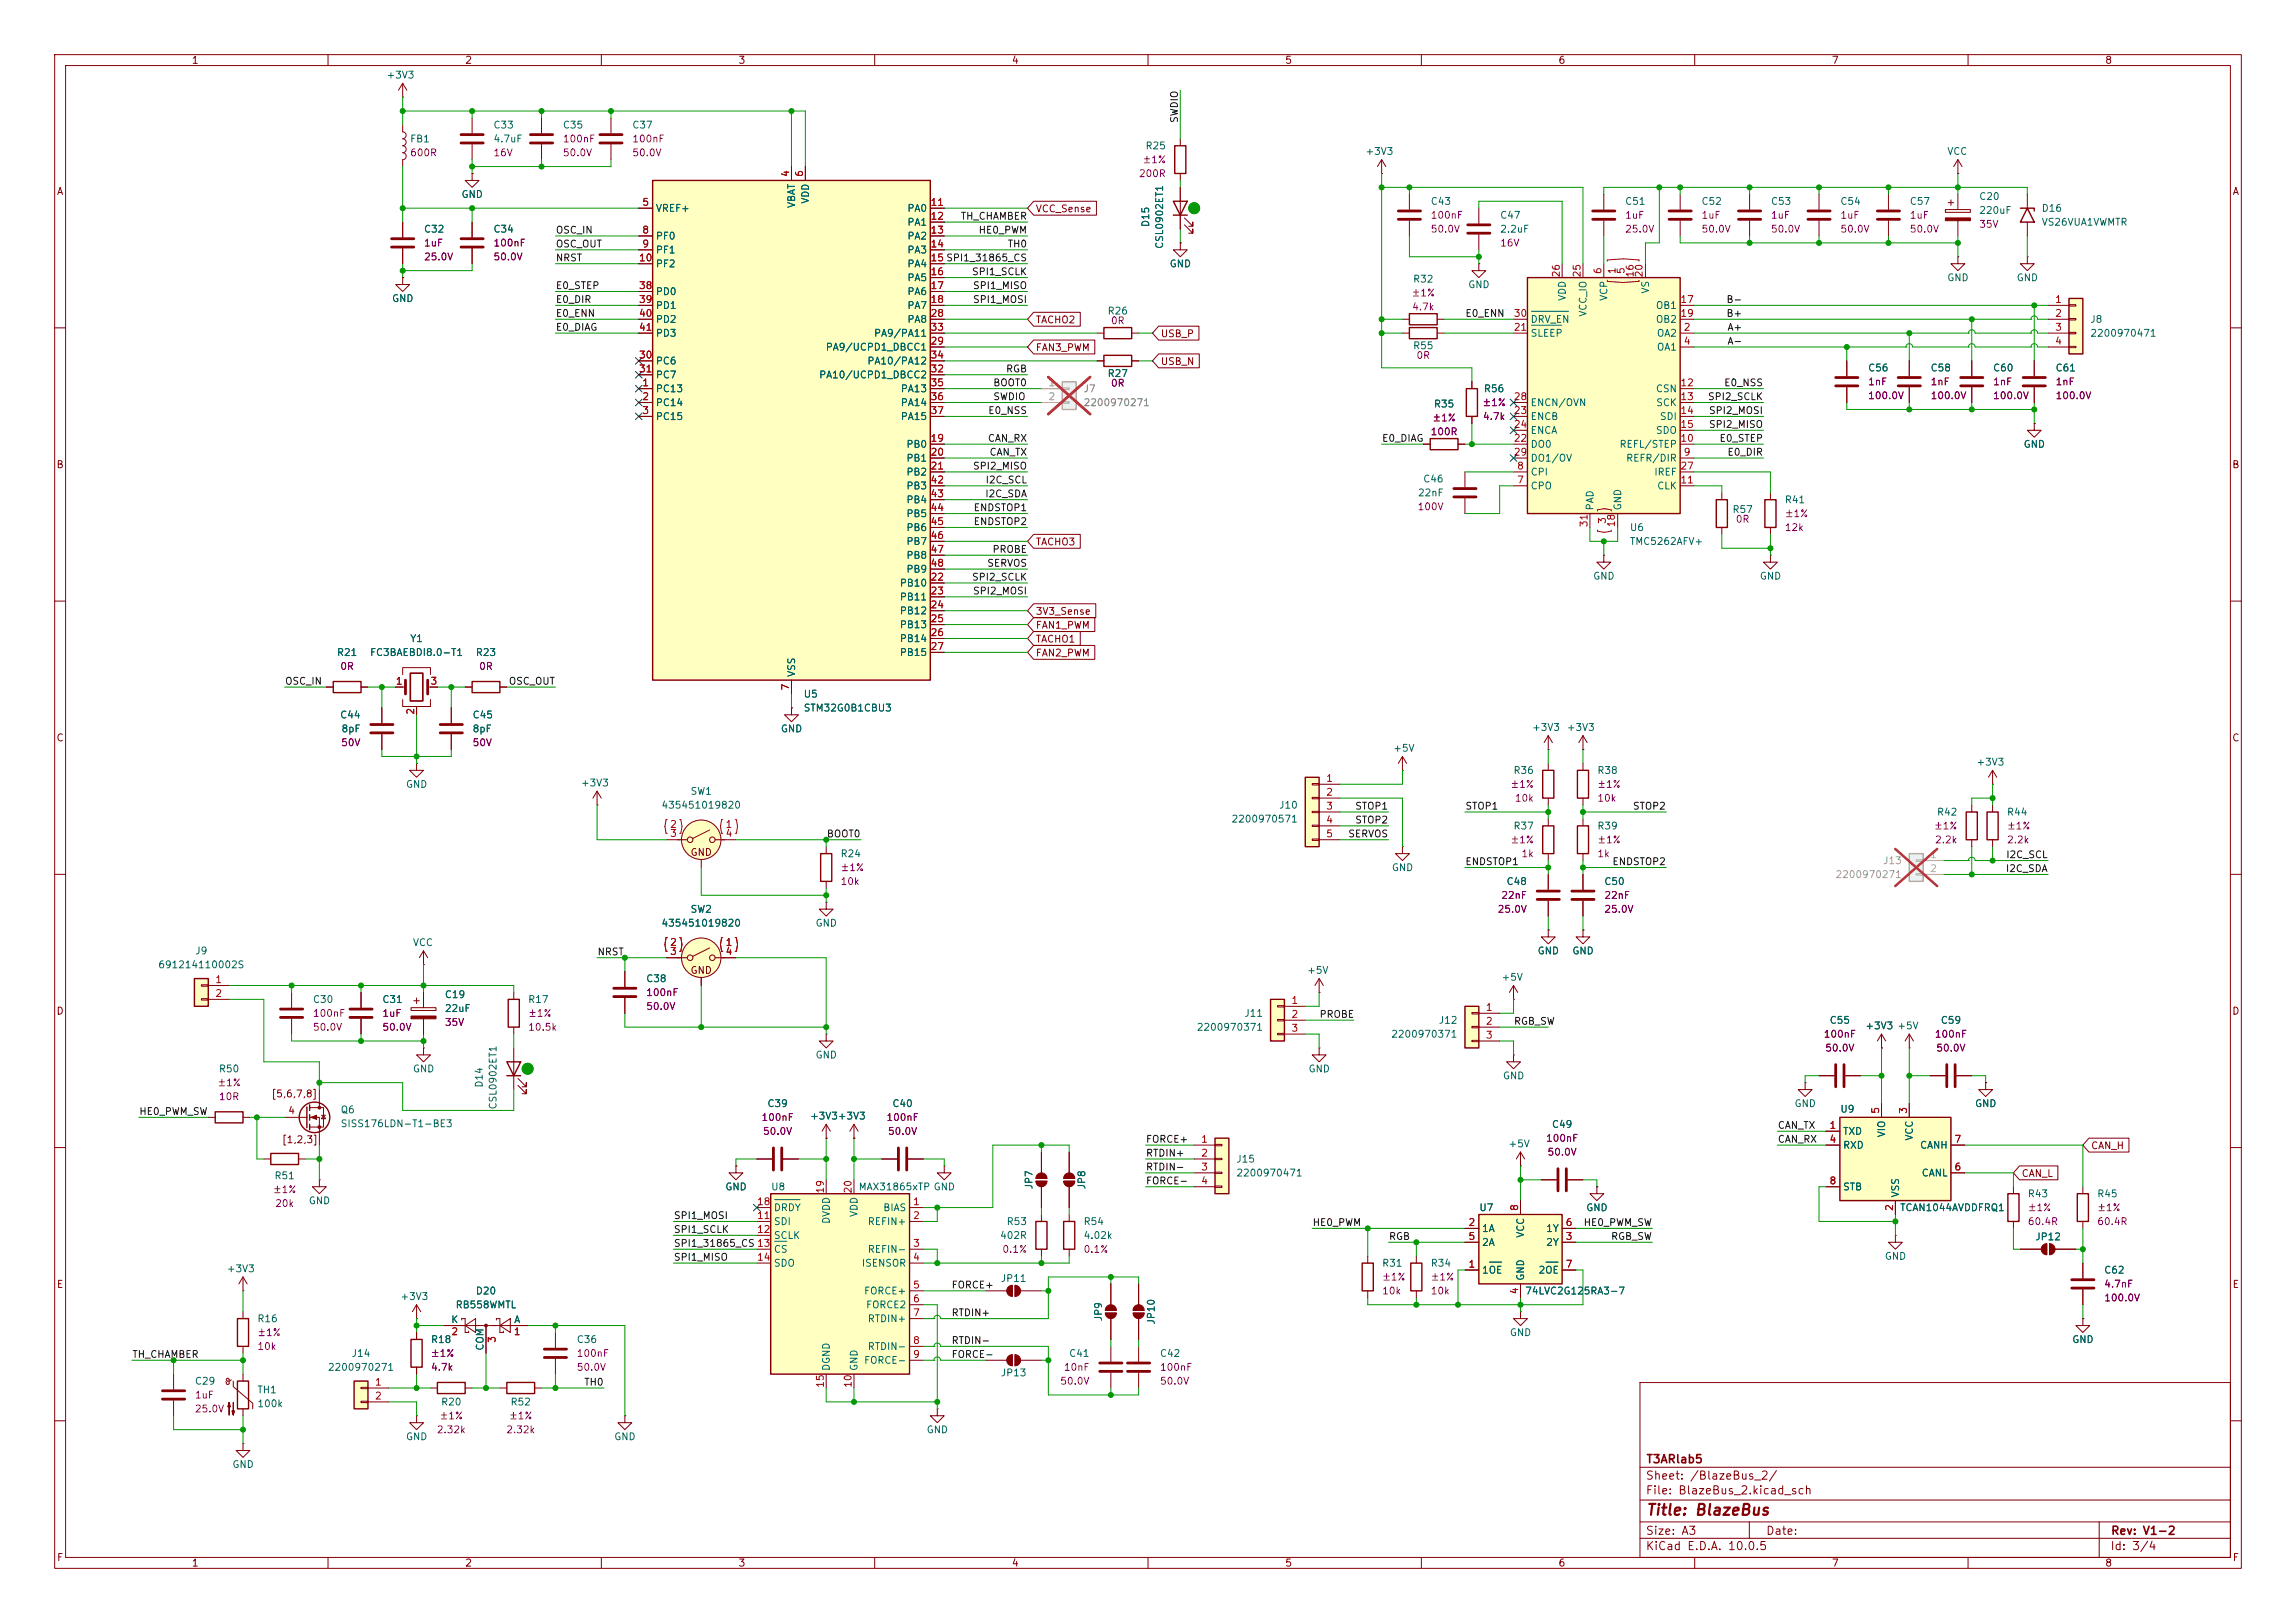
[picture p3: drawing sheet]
<svg xmlns="http://www.w3.org/2000/svg" width="420mm" height="297mm" viewBox="0 0 420 297" stroke-linecap="round" stroke-linejoin="round" font-family="sans-serif">
<defs><g id="words">
<text font-size="2" fill="#840000" x="301" y="277.8">Title: BlazeBus</text>
<g font-size="1.5" fill="#840000">
<text x="301" y="268.1">T3ARlab5</text>
<text x="300.9" y="273.8">File: BlazeBus_2.kicad_sch</text>
<text x="300.9" y="271.1">Sheet: /BlazeBus_2/</text>
<text x="300.9" y="281.2">Size: A3</text>
<text x="322.9" y="281.2">Date:</text>
<text x="386" y="281.2">Rev: V1-2</text>
<text x="300.9" y="284">KiCad E.D.A. 10.0.5</text>
<text x="385.9" y="284">Id: 3/4</text>
</g>
<g font-size="1.3" fill="#840000">
<text x="35" y="12">1</text>
<text x="85" y="12">2</text>
<text x="135" y="12">3</text>
<text x="185" y="12">4</text>
<text x="235" y="12">5</text>
<text x="285" y="12">6</text>
<text x="335" y="12">7</text>
<text x="385" y="12">8</text>
<text x="10.3" y="36">A</text>
<text x="408.3" y="36">A</text>
<text x="189.4" y="39.2">VCC_Sense</text>
<text x="189.4" y="59.5">TACHO2</text>
<text x="189.4" y="64.6">FAN3_PWM</text>
<text x="212.2" y="62">USB_P</text>
<text x="212.2" y="67.1">USB_N</text>
<text x="10.2" y="86">B</text>
<text x="408.2" y="86">B</text>
<text x="189.4" y="100.1">TACHO3</text>
<text x="189.4" y="112.8">3V3_Sense</text>
<text x="189.4" y="115.4">FAN1_PWM</text>
<text x="189.4" y="117.9">TACHO1</text>
<text x="189.4" y="120.4">FAN2_PWM</text>
<text x="10.2" y="136">C</text>
<text x="408.2" y="136">C</text>
<text x="126.2" y="156.9">GND</text>
<text x="126.2" y="178.5">GND</text>
<text x="10.2" y="186">D</text>
<text x="408.2" y="186">D</text>
<text x="49.5" y="201.1">[5,6,7,8]</text>
<text x="51.5" y="209.5">[1,2,3]</text>
<text x="52.6" y="204.2">4</text>
<text x="369.7" y="215.7">CAN_L</text>
<text x="382.4" y="210.6">CAN_H</text>
<text x="10.3" y="236">E</text>
<text x="408.3" y="236">E</text>
<text x="10.3" y="286">F</text>
<text x="35" y="287">1</text>
<text x="85" y="287">2</text>
<text x="135" y="287">3</text>
<text x="185" y="287">4</text>
<text x="235" y="287">5</text>
<text x="285" y="287">6</text>
<text x="335" y="287">7</text>
<text x="385" y="287">8</text>
<text x="408.3" y="286">F</text>
</g>
<g font-size="1.3" fill="#006464">
<text x="70.6" y="14.7">+3V3</text>
<text x="90.2" y="23.8">C33</text>
<text x="102.9" y="23.8">C35</text>
<text x="115.6" y="23.8">C37</text>
<text x="74.9" y="26.4">FB1</text>
<text x="90.2" y="26.4">4.7uF</text>
<text x="209.4" y="27.6">R25</text>
<text x="249.7" y="28.6">+3V3</text>
<text x="356.1" y="28.6">VCC</text>
<text x="84.3" y="36.5">GND</text>
<text x="119.9" y="39.1">VREF+</text>
<text x="145.7" y="38.2" transform="rotate(-90 145.7 38.2)">VBAT</text>
<text x="148.3" y="37.4" transform="rotate(-90 148.3 37.4)">VDD</text>
<text x="165.9" y="39.1">PA0</text>
<text x="165.9" y="41.6">PA1</text>
<text x="210.5" y="41.7" transform="rotate(-90 210.5 41.7)">D15</text>
<text x="261.6" y="37.8">C43</text>
<text x="274.3" y="40.3">C47</text>
<text x="297.2" y="37.8">C51</text>
<text x="311.1" y="37.8">C52</text>
<text x="323.8" y="37.8">C53</text>
<text x="336.5" y="37.8">C54</text>
<text x="349.2" y="37.8">C57</text>
<text x="361.9" y="36.9">C20</text>
<text x="361.9" y="39.4">220uF</text>
<text x="373.4" y="39.1">D16</text>
<text x="373.4" y="41.6">VS26VUA1VWMTR</text>
<text x="77.5" y="42.9">C32</text>
<text x="90.2" y="42.9">C34</text>
<text x="119.9" y="44.1">PF0</text>
<text x="119.9" y="46.7">PF1</text>
<text x="165.9" y="44.1">PA2</text>
<text x="165.9" y="46.7">PA3</text>
<text x="213.1" y="45.7" transform="rotate(-90 213.1 45.7)">CSL0902ET1</text>
<text x="274.3" y="42.9">2.2uF</text>
<text x="119.9" y="49.2">PF2</text>
<text x="165.9" y="49.2">PA4</text>
<text x="165.9" y="51.8">PA5</text>
<text x="213.9" y="49.2">GND</text>
<text x="258.4" y="52">R32</text>
<text x="268.5" y="53">GND</text>
<text x="302" y="53.8" transform="rotate(-90 302 53.8)">VS</text>
<text x="356.1" y="51.8">GND</text>
<text x="368.8" y="51.8">GND</text>
<text x="71.6" y="55.6">GND</text>
<text x="119.9" y="54.3">PD0</text>
<text x="119.9" y="56.8">PD1</text>
<text x="119.9" y="59.4">PD2</text>
<text x="165.9" y="54.3">PA6</text>
<text x="165.9" y="56.8">PA7</text>
<text x="165.9" y="59.4">PA8</text>
<text x="202.5" y="57.9">R26</text>
<text x="279.9" y="59.4">DRV_EN</text>
<text x="286.7" y="55.2" transform="rotate(-90 286.7 55.2)">VDD</text>
<text x="290.5" y="58.1" transform="rotate(-90 290.5 58.1)">VCC_IO</text>
<text x="294.3" y="55.2" transform="rotate(-90 294.3 55.2)">VCP</text>
<text x="302.8" y="56.8">OB1</text>
<text x="302.8" y="59.4">OB2</text>
<text x="382.3" y="59.4">J8</text>
<text x="119.9" y="61.9">PD3</text>
<text x="150.9" y="64.5">PA9/UCPD1_DBCC1</text>
<text x="159.8" y="61.9">PA9/PA11</text>
<text x="258.4" y="64.2">R55</text>
<text x="279.9" y="61.9">SLEEP</text>
<text x="303" y="61.9">OA2</text>
<text x="303" y="64.5">OA1</text>
<text x="382.3" y="61.9">2200970471</text>
<text x="119.9" y="67">PC6</text>
<text x="119.9" y="69.5">PC7</text>
<text x="149.7" y="69.5">PA10/UCPD1_DBCC2</text>
<text x="158.6" y="67">PA10/PA12</text>
<text x="202.5" y="69.3">R27</text>
<text x="341.6" y="68.3">C56</text>
<text x="353" y="68.3">C58</text>
<text x="364.5" y="68.3">C60</text>
<text x="375.9" y="68.3">C61</text>
<text x="119.9" y="72.1">PC13</text>
<text x="119.9" y="74.6">PC14</text>
<text x="119.9" y="77.2">PC15</text>
<text x="164.7" y="72.1">PA13</text>
<text x="164.7" y="74.6">PA14</text>
<text x="164.7" y="77.2">PA15</text>
<text x="262.2" y="74.9">R35</text>
<text x="271.3" y="72.1">R56</text>
<text x="279.9" y="77.2">ENCB</text>
<text x="279.9" y="74.6">ENCN/OVN</text>
<text x="302.8" y="72.1">CSN</text>
<text x="302.9" y="74.6">SCK</text>
<text x="303.5" y="77.2">SDI</text>
<text x="165.7" y="82.2">PB0</text>
<text x="279.9" y="82.2">DO0</text>
<text x="279.9" y="79.7">ENCA</text>
<text x="296.1" y="82.2">REFL/STEP</text>
<text x="302.8" y="79.7">SDO</text>
<text x="370.1" y="82.2">GND</text>
<text x="165.7" y="84.8">PB1</text>
<text x="165.7" y="87.3">PB2</text>
<text x="165.7" y="89.9">PB3</text>
<text x="260.2" y="88.6">C46</text>
<text x="279.9" y="89.9">CPO</text>
<text x="279.9" y="87.3">CPI</text>
<text x="279.9" y="84.8">DO1/OV</text>
<text x="297.4" y="84.8">REFR/DIR</text>
<text x="302.5" y="87.3">IREF</text>
<text x="303" y="89.9">CLK</text>
<text x="165.7" y="92.4">PB4</text>
<text x="165.7" y="94.9">PB5</text>
<text x="259.3" y="91.1">22nF</text>
<text x="291.8" y="93.5" transform="rotate(-90 291.8 93.5)">PAD</text>
<text x="296.9" y="93.5" transform="rotate(-90 296.9 93.5)">GND</text>
<text x="316.8" y="94.2">R57</text>
<text x="326.4" y="92.4">R41</text>
<text x="165.7" y="97.5">PB6</text>
<text x="165.7" y="100">PB7</text>
<text x="298" y="97.5">U6</text>
<text x="298" y="100">TMC5262AFV+</text>
<text x="164.5" y="107.6">PB10</text>
<text x="165.7" y="102.6">PB8</text>
<text x="165.7" y="105.1">PB9</text>
<text x="291.3" y="106.4">GND</text>
<text x="321.8" y="106.4">GND</text>
<text x="164.5" y="110.2">PB11</text>
<text x="164.5" y="112.7">PB12</text>
<text x="74.9" y="117.8">Y1</text>
<text x="164.5" y="115.3">PB13</text>
<text x="164.5" y="117.8">PB14</text>
<text x="61.5" y="120.3">R21</text>
<text x="67.6" y="120.3">FC3BAEBDI8.0-T1</text>
<text x="86.9" y="120.3">R23</text>
<text x="145.7" y="124" transform="rotate(-90 145.7 124)">VSS</text>
<text x="164.5" y="120.3">PB15</text>
<text x="62.1" y="131.8">C44</text>
<text x="86.3" y="131.8">C45</text>
<text x="146.9" y="128">U5</text>
<text x="146.9" y="130.5">STM32G0B1CBU3</text>
<text x="62.4" y="134.3">8pF</text>
<text x="86.3" y="134.3">8pF</text>
<text x="142.7" y="134.3">GND</text>
<text x="254.7" y="137.9">+5V</text>
<text x="280.1" y="134.1">+3V3</text>
<text x="286.5" y="134.1">+3V3</text>
<text x="276.7" y="141.9">R36</text>
<text x="292.1" y="141.9">R38</text>
<text x="361.4" y="140.4">+3V3</text>
<text x="74.2" y="144.5">GND</text>
<text x="106.2" y="144.2">+3V3</text>
<text x="120.9" y="148.3">435451019820</text>
<text x="126.2" y="145.7">SW1</text>
<text x="233.9" y="148.3">J10</text>
<text x="354.2" y="149.6">R42</text>
<text x="367" y="149.6">R44</text>
<text x="225.2" y="150.8">2200970571</text>
<text x="276.7" y="152.1">R37</text>
<text x="292.1" y="152.1">R39</text>
<text x="153.7" y="157.2">R24</text>
<text x="254.5" y="159.7">GND</text>
<text x="126.2" y="167.3">SW2</text>
<text x="275.5" y="162.3">C48</text>
<text x="293.4" y="162.3">C50</text>
<text x="75.4" y="173.4">VCC</text>
<text x="120.9" y="169.9">435451019820</text>
<text x="149.1" y="169.9">GND</text>
<text x="28.8" y="177.5">691214110002S</text>
<text x="35.6" y="175">J9</text>
<text x="239" y="178.5">+5V</text>
<text x="274.6" y="179.8">+5V</text>
<text x="281.2" y="175">GND</text>
<text x="287.5" y="175">GND</text>
<text x="57.1" y="183.8">C30</text>
<text x="69.8" y="183.8">C31</text>
<text x="81.3" y="183">C19</text>
<text x="81.3" y="185.5">22uF</text>
<text x="96.5" y="183.8">R17</text>
<text x="118.1" y="180">C38</text>
<text x="218.8" y="188.9">2200970371</text>
<text x="227.5" y="186.4">J11</text>
<text x="254.4" y="190.2">2200970371</text>
<text x="263.1" y="187.7">J12</text>
<text x="334.6" y="187.7">C55</text>
<text x="341.1" y="188.7">+3V3 +5V</text>
<text x="341.1" y="188.7">+3V3</text>
<text x="354.9" y="187.7">C59</text>
<text x="39.9" y="196.5">R50</text>
<text x="75.4" y="196.5">GND</text>
<text x="149.1" y="194">GND</text>
<text x="239.3" y="196.5">GND</text>
<text x="274.8" y="197.8">GND</text>
<text x="88.6" y="199.1" transform="rotate(-90 88.6 199.1)">D14</text>
<text x="91.1" y="203.1" transform="rotate(-90 91.1 203.1)">CSL0902ET1</text>
<text x="140.3" y="202.9">C39</text>
<text x="163.1" y="202.9">C40</text>
<text x="328.2" y="202.9">GND</text>
<text x="336.5" y="203.9">U9</text>
<text x="361.2" y="202.9">GND</text>
<text x="62.2" y="204">Q6</text>
<text x="62.2" y="206.6">SISS176LDN-T1-BE3</text>
<text x="148.1" y="205.2">+3V3+3V3</text>
<text x="283.8" y="206.7">C49</text>
<text x="337" y="208">TXD</text>
<text x="345.1" y="208.2" transform="rotate(-90 345.1 208.2)">VIO</text>
<text x="350.2" y="208.8" transform="rotate(-90 350.2 208.8)">VCC</text>
<text x="226" y="213.1">J15</text>
<text x="226" y="215.6">2200970471</text>
<text x="275.8" y="210.3">+5V</text>
<text x="337" y="210.5">RXD</text>
<text x="351.1" y="210.5">CANH</text>
<text x="351.4" y="215.6">CANL</text>
<text x="50.1" y="216.1">R51</text>
<text x="56.4" y="220.7">GND</text>
<text x="132.6" y="218.1">GND</text>
<text x="141" y="218.1">U8</text>
<text x="141.5" y="221.9">DRDY</text>
<text x="157" y="218.1">MAX31865xTP GND</text>
<text x="161.5" y="221.9">BIAS</text>
<text x="189.2" y="217.8" transform="rotate(-90 189.2 217.8)">JP7</text>
<text x="198.8" y="217.8" transform="rotate(-90 198.8 217.8)">JP8</text>
<text x="270.5" y="221.9">U7</text>
<text x="290.1" y="221.9">GND</text>
<text x="337" y="218.1">STB</text>
<text x="347.5" y="221.9">TCAN1044AVDDFRQ1</text>
<text x="347.7" y="219.2" transform="rotate(-90 347.7 219.2)">VSS</text>
<text x="370.8" y="219.4">R43</text>
<text x="383.5" y="219.4">R45</text>
<text x="141.5" y="224.5">SDI</text>
<text x="141.5" y="227">SCLK</text>
<text x="152.1" y="224.1" transform="rotate(-90 152.1 224.1)">DVDD</text>
<text x="157.2" y="222.8" transform="rotate(-90 157.2 222.8)">VDD</text>
<text x="158.6" y="224.5">REFIN+</text>
<text x="182.8" y="227">402R</text>
<text x="184" y="224.5">R53</text>
<text x="198.1" y="224.5">R54</text>
<text x="198.1" y="227">4.02k</text>
<text x="271" y="225.8">1A</text>
<text x="279.1" y="226.6" transform="rotate(-90 279.1 226.6)">VCC</text>
<text x="282.7" y="225.8">1Y</text>
<text x="372.2" y="227.3">JP12</text>
<text x="41.4" y="233.1">+3V3</text>
<text x="141.5" y="229.6">CS</text>
<text x="141.5" y="232.1">SDO</text>
<text x="157.5" y="232.1">ISENSOR</text>
<text x="158.6" y="229.6">REFIN-</text>
<text x="252.7" y="232.1">R31</text>
<text x="261.6" y="232.1">R34</text>
<text x="271" y="233.4">1OE</text>
<text x="271" y="228.3">2A</text>
<text x="281.3" y="233.4">2OE</text>
<text x="282.7" y="228.3">2Y</text>
<text x="344.7" y="230.8">GND</text>
<text x="384.8" y="233.4">C62</text>
<text x="73.1" y="238.2">+3V3</text>
<text x="83.2" y="239.7">RB558WMTL</text>
<text x="86.9" y="237.2">D20</text>
<text x="158" y="237.2">FORCE+</text>
<text x="158.3" y="239.7">FORCE2</text>
<text x="183" y="234.9">JP11</text>
<text x="278.9" y="237.2">74LVC2G125RA3-7</text>
<text x="279.1" y="234.5" transform="rotate(-90 279.1 234.5)">GND</text>
<text x="47" y="242.3">R16</text>
<text x="82.4" y="242.4">K</text>
<text x="93.9" y="242.4">A</text>
<text x="158.6" y="242.3">RTDIN+</text>
<text x="201.9" y="241.9" transform="rotate(-90 201.9 241.9)">JP9</text>
<text x="211.5" y="242.5" transform="rotate(-90 211.5 242.5)">JP10</text>
<text x="276.1" y="244.8">GND</text>
<text x="59.9" y="251.2">2200970271</text>
<text x="64.2" y="248.6">J14</text>
<text x="78.7" y="246.1">R18</text>
<text x="88.8" y="247.3" transform="rotate(-90 88.8 247.3)">COM</text>
<text x="105.4" y="246.1">C36</text>
<text x="152.1" y="251" transform="rotate(-90 152.1 251)">DGND</text>
<text x="157.2" y="251" transform="rotate(-90 157.2 251)">GND</text>
<text x="158" y="249.9">FORCE-</text>
<text x="158.6" y="247.3">RTDIN-</text>
<text x="195.5" y="248.6">C41</text>
<text x="212.1" y="248.6">C42</text>
<text x="379" y="246.1">GND</text>
<text x="35.5" y="253.7">C29</text>
<text x="47" y="255.3">TH1</text>
<text x="47" y="257.8">100k</text>
<text x="80.6" y="257.5">R20</text>
<text x="93.3" y="257.5">R52</text>
<text x="183" y="252.2">JP13</text>
<text x="74.2" y="263.9">GND</text>
<text x="112.3" y="263.9">GND</text>
<text x="169.4" y="262.6">GND</text>
<text x="42.4" y="268.9">GND</text>
</g>
<g font-size="1.3" fill="#0f0f0f">
<text x="215.8" y="22.6" transform="rotate(-90 215.8 22.6)">SWDIO</text>
<text x="175.6" y="40.5">TH_CHAMBER</text>
<text x="101.6" y="45.6">OSC_OUT</text>
<text x="101.6" y="43.1">OSC_IN</text>
<text x="178.9" y="43.1">HE0_PWM</text>
<text x="184.2" y="45.6">TH0</text>
<text x="101.6" y="48.1">NRST</text>
<text x="101.6" y="53.2">E0_STEP</text>
<text x="177.7" y="50.7">SPI1_SCLK</text>
<text x="177.9" y="53.2">SPI1_MISO</text>
<text x="101.6" y="55.8">E0_DIR</text>
<text x="101.6" y="58.3">E0_ENN</text>
<text x="177.9" y="55.8">SPI1_MOSI</text>
<text x="267.9" y="58.3">E0_ENN</text>
<text x="315.7" y="55.8">B-</text>
<text x="315.7" y="58.3">B+</text>
<text x="101.6" y="60.8">E0_DIAG</text>
<text x="315.9" y="63.4">A-</text>
<text x="315.9" y="60.8">A+</text>
<text x="181.6" y="71">BOOT0</text>
<text x="183.9" y="68.5">RGB</text>
<text x="315.3" y="71">E0_NSS</text>
<text x="180.7" y="76.1">E0_NSS</text>
<text x="181.6" y="73.5">SWDIO</text>
<text x="312.3" y="73.5">SPI2_SCLK</text>
<text x="312.5" y="76.1">SPI2_MOSI</text>
<text x="180.6" y="81.2">CAN_RX</text>
<text x="180.9" y="83.7">CAN_TX</text>
<text x="252.7" y="81.2">E0_DIAG</text>
<text x="312.5" y="78.6">SPI2_MISO</text>
<text x="314.4" y="81.2">E0_STEP</text>
<text x="315.9" y="83.7">E0_DIR</text>
<text x="177.9" y="86.2">SPI2_MISO</text>
<text x="180.2" y="88.8">I2C_SCL</text>
<text x="178" y="93.9">ENDSTOP1</text>
<text x="180.1" y="91.3">I2C_SDA</text>
<text x="178" y="96.4">ENDSTOP2</text>
<text x="181.4" y="101.5">PROBE</text>
<text x="177.7" y="106.6">SPI2_SCLK</text>
<text x="180.5" y="104">SERVOS</text>
<text x="177.9" y="109.1">SPI2_MOSI</text>
<text x="52" y="125.6">OSC_IN</text>
<text x="93" y="125.6">OSC_OUT</text>
<text x="247.8" y="148.5">STOP1</text>
<text x="267.9" y="148.5">STOP1</text>
<text x="298.6" y="148.5">STOP2</text>
<text x="151.1" y="153.5">BOOT0</text>
<text x="246.5" y="153.5">SERVOS</text>
<text x="247.8" y="151">STOP2</text>
<text x="267.9" y="158.6">ENDSTOP1</text>
<text x="294.8" y="158.6">ENDSTOP2</text>
<text x="366.8" y="159.9">I2C_SDA</text>
<text x="366.9" y="157.4">I2C_SCL</text>
<text x="109.2" y="175.1">NRST</text>
<text x="241.3" y="186.6">PROBE</text>
<text x="276.8" y="187.8">RGB_SW</text>
<text x="25.4" y="204.3">HE0_PWM_SW</text>
<text x="209.5" y="209.4">FORCE+</text>
<text x="325.1" y="209.4">CAN_RX</text>
<text x="325.1" y="206.9">CAN_TX</text>
<text x="209.5" y="212">RTDIN+</text>
<text x="209.5" y="214.5">RTDIN-</text>
<text x="209.5" y="217">FORCE-</text>
<text x="123.2" y="223.4">SPI1_MOSI</text>
<text x="123.2" y="225.9">SPI1_SCLK</text>
<text x="240" y="224.7">HE0_PWM</text>
<text x="254" y="227.2">RGB</text>
<text x="289.6" y="224.7">HE0_PWM_SW</text>
<text x="294.6" y="227.2">RGB_SW</text>
<text x="123.2" y="228.5">SPI1_31865_CS 13</text>
<text x="123.2" y="231">SPI1_MISO</text>
<text x="174" y="236.1">FORCE+</text>
<text x="174" y="241.2">RTDIN+</text>
<text x="24.1" y="248.8">TH_CHAMBER</text>
<text x="174" y="248.8">FORCE-</text>
<text x="174" y="246.3">RTDIN-</text>
<text x="106.8" y="253.9">TH0</text>
</g>
<g font-size="1.3" fill="#840084">
<text x="74.9" y="28.9">600R</text>
<text x="90.2" y="28.9">16V</text>
<text x="102.9" y="26.4">100nF</text>
<text x="102.9" y="28.9">50.0V</text>
<text x="115.6" y="26.4">100nF</text>
<text x="115.6" y="28.9">50.0V</text>
<text x="208.2" y="32.7">200R</text>
<text x="208.9" y="30.2">±1%</text>
<text x="261.6" y="40.3">100nF</text>
<text x="297.2" y="40.3">1uF</text>
<text x="311.1" y="40.3">1uF</text>
<text x="323.8" y="40.3">1uF</text>
<text x="336.5" y="40.3">1uF</text>
<text x="349.2" y="40.3">1uF</text>
<text x="361.9" y="42">35V</text>
<text x="77.5" y="45.4">1uF</text>
<text x="77.5" y="48">25.0V</text>
<text x="90.2" y="45.4">100nF</text>
<text x="90.2" y="48">50.0V</text>
<text x="261.6" y="42.9">50.0V</text>
<text x="274.3" y="45.4">16V</text>
<text x="297.2" y="42.9">25.0V</text>
<text x="311.1" y="42.9">50.0V</text>
<text x="323.8" y="42.9">50.0V</text>
<text x="336.5" y="42.9">50.0V</text>
<text x="349.2" y="42.9">50.0V</text>
<text x="203.1" y="59.6">0R</text>
<text x="258.1" y="54.6">±1%</text>
<text x="258.2" y="57.1">4.7k</text>
<text x="259" y="66">0R</text>
<text x="203.1" y="71.1">0R</text>
<text x="341.6" y="70.8">1nF</text>
<text x="353" y="70.8">1nF</text>
<text x="364.5" y="70.8">1nF</text>
<text x="375.9" y="70.8">1nF</text>
<text x="261.9" y="77.4">±1%</text>
<text x="271.1" y="74.6">±1%</text>
<text x="271.2" y="77.2">4.7k</text>
<text x="341.6" y="73.4">100.0V</text>
<text x="353" y="73.4">100.0V</text>
<text x="364.5" y="73.4">100.0V</text>
<text x="375.9" y="73.4">100.0V</text>
<text x="261.6" y="80">100R</text>
<text x="259.2" y="93.7">100V</text>
<text x="317.4" y="96">0R</text>
<text x="326.4" y="94.9">±1%</text>
<text x="326.4" y="97.5">12k</text>
<text x="62.1" y="122.9">0R</text>
<text x="87.5" y="122.9">0R</text>
<text x="62.3" y="136.9">50V</text>
<text x="86.3" y="136.9">50V</text>
<text x="276.2" y="144.5">±1%</text>
<text x="277" y="147">10k</text>
<text x="292.1" y="144.5">±1%</text>
<text x="292.1" y="147">10k</text>
<text x="276.2" y="154.6">±1%</text>
<text x="292.1" y="154.6">±1%</text>
<text x="353.7" y="152.1">±1%</text>
<text x="353.8" y="154.6">2.2k</text>
<text x="367" y="152.1">±1%</text>
<text x="367" y="154.6">2.2k</text>
<text x="153.7" y="159.7">±1%</text>
<text x="278.2" y="157.2">1k</text>
<text x="292.1" y="157.2">1k</text>
<text x="153.7" y="162.3">10k</text>
<text x="273.8" y="167.3">25.0V</text>
<text x="274.5" y="164.8">22nF</text>
<text x="293.4" y="164.8">22nF</text>
<text x="293.4" y="167.3">25.0V</text>
<text x="118.1" y="182.6">100nF</text>
<text x="118.1" y="185.1">50.0V</text>
<text x="57.1" y="186.4">100nF</text>
<text x="57.1" y="188.9">50.0V</text>
<text x="69.8" y="186.4">1uF</text>
<text x="69.8" y="188.9">50.0V</text>
<text x="81.3" y="188">35V</text>
<text x="96.5" y="186.4">±1%</text>
<text x="96.5" y="188.9">10.5k</text>
<text x="333.5" y="190.2">100nF</text>
<text x="353.8" y="190.2">100nF</text>
<text x="333.8" y="192.7">50.0V</text>
<text x="354.1" y="192.7">50.0V</text>
<text x="39.7" y="199.1">±1%</text>
<text x="39.9" y="201.6">10R</text>
<text x="139.2" y="205.4">100nF</text>
<text x="139.5" y="208">50.0V</text>
<text x="162" y="205.4">100nF</text>
<text x="162.3" y="208">50.0V</text>
<text x="282.7" y="209.2">100nF</text>
<text x="283" y="211.8">50.0V</text>
<text x="49.8" y="218.6">±1%</text>
<text x="50.2" y="221.2">20k</text>
<text x="370.8" y="221.9">±1%</text>
<text x="383.5" y="221.9">±1%</text>
<text x="370.8" y="224.5">60.4R</text>
<text x="383.5" y="224.5">60.4R</text>
<text x="183.2" y="229.6">0.1%</text>
<text x="198.1" y="229.6">0.1%</text>
<text x="252.7" y="234.6">±1%</text>
<text x="252.7" y="237.2">10k</text>
<text x="261.6" y="234.6">±1%</text>
<text x="261.6" y="237.2">10k</text>
<text x="384.8" y="235.9">4.7nF</text>
<text x="384.8" y="238.5">100.0V</text>
<text x="47" y="244.8">±1%</text>
<text x="47" y="247.3">10k</text>
<text x="78.7" y="248.6">±1%</text>
<text x="78.7" y="251.2">4.7k</text>
<text x="105.4" y="248.6">100nF</text>
<text x="105.4" y="251.2">50.0V</text>
<text x="194.5" y="251.2">10nF</text>
<text x="212.1" y="251.2">100nF</text>
<text x="35.5" y="256.2">1uF</text>
<text x="193.8" y="253.7">50.0V</text>
<text x="212.1" y="253.7">50.0V</text>
<text x="35.5" y="258.8">25.0V</text>
<text x="79.8" y="262.6">2.32k</text>
<text x="80.3" y="260">±1%</text>
<text x="92.5" y="262.6">2.32k</text>
<text x="93" y="260">±1%</text>
</g>
<g font-size="1.3" fill="#a90000">
<text x="144.6" y="32.5" transform="rotate(-90 144.6 32.5)">4</text>
<text x="147.2" y="32.5" transform="rotate(-90 147.2 32.5)">6</text>
<text x="117.4" y="38">5</text>
<text x="170.1" y="38">11</text>
<text x="170.1" y="40.5">12</text>
<text x="117.4" y="43">8</text>
<text x="117.4" y="45.6">9</text>
<text x="170.1" y="43">13</text>
<text x="170.1" y="45.6">14</text>
<text x="116.8" y="48.1">10</text>
<text x="116.8" y="53.2">38</text>
<text x="170.1" y="48.1">15 SPI1_31865_CS</text>
<text x="170.1" y="50.7">16</text>
<text x="170.1" y="53.2">17</text>
<text x="170.1" y="48.1">15</text>
<text x="285.6" y="50.9" transform="rotate(-90 285.6 50.9)">26</text>
<text x="289.4" y="50.9" transform="rotate(-90 289.4 50.9)">25</text>
<text x="293.2" y="50.3" transform="rotate(-90 293.2 50.3)">6</text>
<text x="295.8" y="50.3" transform="rotate(-90 295.8 50.3)">1</text>
<text x="297.5" y="50.3" transform="rotate(-90 297.5 50.3)">5</text>
<text x="299.1" y="50.9" transform="rotate(-90 299.1 50.9)">16</text>
<text x="300.8" y="50.9" transform="rotate(-90 300.8 50.9)">20</text>
<text x="116.8" y="55.7">39</text>
<text x="116.8" y="58.3">40</text>
<text x="170.1" y="55.7">18</text>
<text x="170.1" y="58.3">28</text>
<text x="276.8" y="58.3">30</text>
<text x="307.3" y="55.7">17</text>
<text x="307.3" y="58.3">19</text>
<text x="375.8" y="55.7">1</text>
<text x="375.8" y="58.3">2</text>
<text x="116.8" y="65.9">30</text>
<text x="116.8" y="60.8">41</text>
<text x="170.1" y="63.4">29</text>
<text x="170.1" y="60.8">33</text>
<text x="170.1" y="65.9">34</text>
<text x="276.8" y="60.8">21</text>
<text x="307.9" y="60.8">2</text>
<text x="307.9" y="63.4">4</text>
<text x="375.8" y="60.8">3</text>
<text x="375.8" y="63.4">4</text>
<text x="116.8" y="68.4">31</text>
<text x="117.4" y="71">1</text>
<text x="170.1" y="68.4">32</text>
<text x="170.1" y="71">35</text>
<text x="307.3" y="71">12</text>
<text x="117.4" y="73.5">2</text>
<text x="117.4" y="76.1">3</text>
<text x="170.1" y="73.5">36</text>
<text x="170.1" y="76.1">37</text>
<text x="276.8" y="76.1">23</text>
<text x="276.8" y="73.5">28</text>
<text x="307.3" y="73.5">13</text>
<text x="307.3" y="76.1">14</text>
<text x="170.1" y="81.1">19</text>
<text x="170.1" y="83.7">20</text>
<text x="276.8" y="81.1">22</text>
<text x="276.8" y="78.6">24</text>
<text x="276.8" y="83.7">29</text>
<text x="307.3" y="81.1">10</text>
<text x="307.3" y="78.6">15</text>
<text x="307.9" y="83.7">9</text>
<text x="170.1" y="86.2">21</text>
<text x="170.1" y="88.8">42</text>
<text x="277.4" y="88.8">7</text>
<text x="277.4" y="86.2">8</text>
<text x="307.3" y="88.8">11</text>
<text x="307.3" y="86.2">27</text>
<text x="170.1" y="91.3">43</text>
<text x="170.1" y="93.8">44</text>
<text x="294" y="96" transform="rotate(-90 294 96)">3</text>
<text x="170.1" y="96.4">45</text>
<text x="170.1" y="98.9">46</text>
<text x="170.1" y="101.5">47</text>
<text x="290.7" y="96.6" transform="rotate(-90 290.7 96.6)">31</text>
<text x="295.7" y="96.6" transform="rotate(-90 295.7 96.6)">18</text>
<text x="170.1" y="106.5">22</text>
<text x="170.1" y="104">48</text>
<text x="170.1" y="109.1">23</text>
<text x="170.1" y="111.6">24</text>
<text x="170.1" y="114.2">25</text>
<text x="170.1" y="116.7">26</text>
<text x="170.1" y="119.2">27</text>
<text x="72.3" y="125.6">1</text>
<text x="78.6" y="125.6">3</text>
<text x="76.1" y="130.9" transform="rotate(-90 76.1 130.9)">2</text>
<text x="144.6" y="126.5" transform="rotate(-90 144.6 126.5)">7</text>
<text x="242.5" y="143.4">1</text>
<text x="242.5" y="145.9">2</text>
<text x="242.5" y="148.5">3</text>
<text x="122.5" y="151.8">2</text>
<text x="122.5" y="153.5">3</text>
<text x="132.6" y="151.8">1</text>
<text x="132.6" y="153.5">4</text>
<text x="242.5" y="151">4</text>
<text x="242.5" y="153.5">5</text>
<text x="122.5" y="173.4">2</text>
<text x="132.6" y="173.4">1</text>
<text x="122.5" y="175">3</text>
<text x="132.6" y="175">4</text>
<text x="39.3" y="180.2">1</text>
<text x="39.3" y="182.7">2</text>
<text x="236.1" y="184">1</text>
<text x="271.7" y="185.3">1</text>
<text x="236.1" y="186.6">2</text>
<text x="236.1" y="189.1">3</text>
<text x="271.7" y="187.8">2</text>
<text x="271.7" y="190.4">3</text>
<text x="344" y="203.9" transform="rotate(-90 344 203.9)">5</text>
<text x="349.1" y="203.9" transform="rotate(-90 349.1 203.9)">3</text>
<text x="219.6" y="209.4">1</text>
<text x="334.5" y="206.9">1</text>
<text x="334.5" y="209.4">4</text>
<text x="357.4" y="209.4">7</text>
<text x="219.6" y="212">2</text>
<text x="219.6" y="214.5">3</text>
<text x="357.4" y="214.5">6</text>
<text x="138.4" y="220.8">18</text>
<text x="151" y="218.5" transform="rotate(-90 151 218.5)">19</text>
<text x="156.1" y="218.5" transform="rotate(-90 156.1 218.5)">20</text>
<text x="166.9" y="220.8">1</text>
<text x="219.6" y="217">4</text>
<text x="278" y="221.7" transform="rotate(-90 278 221.7)">8</text>
<text x="334.5" y="217">8</text>
<text x="346.6" y="221.7" transform="rotate(-90 346.6 221.7)">2</text>
<text x="138.4" y="223.4">11</text>
<text x="138.4" y="225.9">12</text>
<text x="166.9" y="223.4">2</text>
<text x="268.5" y="224.7">2</text>
<text x="268.5" y="227.2">5</text>
<text x="286.3" y="227.2">3</text>
<text x="286.3" y="224.7">6</text>
<text x="138.4" y="231">14</text>
<text x="166.9" y="228.5">3</text>
<text x="166.9" y="231">4</text>
<text x="268.5" y="232.3">1</text>
<text x="286.3" y="232.3">7</text>
<text x="166.9" y="236.1">5</text>
<text x="166.9" y="238.6">6</text>
<text x="278" y="237" transform="rotate(-90 278 237)">4</text>
<text x="82.5" y="244.6">2</text>
<text x="91" y="245.8" transform="rotate(-90 91 245.8)">3</text>
<text x="93.9" y="244.6">1</text>
<text x="166.9" y="241.2">7</text>
<text x="166.9" y="246.2">8</text>
<text x="166.9" y="248.8">9</text>
<text x="68.5" y="253.9">1</text>
<text x="68.5" y="256.4">2</text>
<text x="151" y="254.1" transform="rotate(-90 151 254.1)">15</text>
<text x="156.1" y="254.1" transform="rotate(-90 156.1 254.1)">10</text>
</g>
<g font-size="1.3" fill="#aaa">
<text x="191.7" y="71">1</text>
<text x="191.7" y="73.5">2</text>
<text x="353" y="157.3">1</text>
<text x="353" y="159.9">2</text>
</g>
<g font-size="1.3" fill="#989898">
<text x="198.1" y="72.1">J7</text>
<text x="198.1" y="74.6">2200970271</text>
<text x="335.6" y="161">2200970271</text>
<text x="344.4" y="158.4">J13</text>
</g>
</g></defs>
<g fill="none" stroke="#840000" stroke-width=".18">
<path d="M10 10h400v277h-400zM12 12h396v273h-396zM60 10v2M110 10v2M160 10v2M210 10v2M260 10v2M310 10v2M360 10v2M307.3 35.6v2.8M320 35.6v2.8M332.7 35.6v2.8"/>
<path d="M307.3 40.4v2.8M320 40.4v2.8M332.7 40.4v2.8M10 60h2M408 60h2M10 110h2M293.4 101.6v1.3h1.2l-1.2 1.2-1.3-1.2h1.3M293.4 101.6h.1M408 110h2M10 160h2M408 160h2M353.1 196.9h2.8"/>
<path d="M357.9 196.9h2.8M363.2 198.1v1.3h1.3l-1.3 1.3-1.3-1.3h1.3M363.2 198.1h.1M10 210h2M134.6 213.4v1.2h1.3l-1.3 1.3-1.3-1.3h1.3M134.6 213.4h.1M138.4 212.1h2.8M143.3 212.1h2.7M381 217.2v1.2M408 210h2M202.2 239.8h2M203.2 234.9v3.9"/>
<path d="M207.3 239.8h2M208.3 234.9v3.9M250.2 229.9v1.2M250.2 236.2v1.3M381 223.5v1.3M381 231.1v2.8M381 236v2.8M202.2 240.3h2M203.2 241.3v3.8M207.3 240.3h2M208.3 241.3v3.8M300 253h108v32h-108z"/>
<path d="M10 260h2M300 278.5h108M300 274.5h108M300 268.5h108M320 278.5v3M384 278.5v6.5M408 260h2M60 285v2M110 285v2M160 285v2M210 285v2M260 285v2"/>
<path d="M300 281.5h108M310 285v2M360 285v2"/>
</g>
<g fill="#00c200" stroke="#00c200" stroke-width=".18">
<circle cx="218.4" cy="38.1" r="1"/>
<circle cx="96.5" cy="195.6" r="1"/>
</g>
<path d="M305.3 38.6h4.1M318 38.6h4.1M330.7 38.6h4.1M305.3 40.1h4.1M318 40.1h4.1M330.7 40.1h4.1M356.1 194.8v4.1M357.6 194.8v4.1M141.5 210.1v4M143 210.1v4M379 234.2h4M379 235.7h4" fill="none" stroke="#840000" stroke-width=".51"/>
<path d="M380 218.4h2v5.1h-2zM249.2 231.1h2v5.1h-2z" fill="none" stroke="#840000" stroke-width=".25"/>
<g fill="#840000" stroke="#840000" stroke-width=".18">
<path d="M202.2 240.3h2a1.02 1.02 0 0 1-1 1 1.02 1.02 0 0 1-1-1z"/>
<path d="M202.5 239.1a1.02 1.02 0 0 1 1.1-.3 1.02 1.02 0 0 1 .6 1h-2z"/>
<path d="M207.3 240.3h2a1.02 1.02 0 0 1-1 1 1.02 1.02 0 0 1-1-1z"/>
<path d="M207.6 239.1a1.02 1.02 0 0 1 1.1-.3 1.02 1.02 0 0 1 .6 1h-2z"/>
</g>
<path d="M222.2 208.3h2.6v10.1h-2.6z" fill="#ffffc2"/>
<path d="M222.2 208.3h2.6v10.1h-2.6z" fill="none" stroke="#840000" stroke-width=".25"/>
<path d="M218.4 209.6h3.8M218.4 212.1h3.8M218.4 214.6h3.8M218.4 217.2h3.8M222.2 209.4h1.3v.3h-1.3zM222.2 212h1.3v.2h-1.3zM222.2 214.5h1.3v.3h-1.3zM222.2 217h1.3v.3h-1.3z" fill="none" stroke="#840000" stroke-width=".18"/>
<path d="M238.8 142.2h2.5v12.7h-2.5z" fill="#ffffc2"/>
<path d="M238.8 142.2h2.5v12.7h-2.5zM282.2 141h2v5.1h-2zM282.2 151.1h2v5.1h-2zM43.4 252.7h2.1v5.1h-2.1z" fill="none" stroke="#840000" stroke-width=".25"/>
<g fill="none" stroke="#840000" stroke-width=".18">
<path d="M252.7 31.8h.1M252.7 29.2l-.7 1.3M252.7 29.2l.8 1.3M252.7 29.2v2.6M337.8 66v2.8M337.8 70.9v2.8M256.5 138.4l-.7 1.3M256.5 138.4l.8 1.3M256.5 138.4v2.6M283.2 137.2h.1M283.2 134.6l-.8 1.3M283.2 134.6l.8 1.3"/>
<path d="M283.2 134.6v2.6M283.2 139.7v1.3M240 143.4h1.3v.2h-1.3zM240 145.9h1.3v.3h-1.3zM240 148.5h1.3v.2h-1.3zM240 151h1.3v.3h-1.3zM240 153.5h1.3v.3h-1.3zM241.3 143.5h3.8M241.3 146.1h3.8M241.3 148.6h3.8M241.3 151.1h3.8M241.3 153.7h3.8"/>
<path d="M256.5 154.9v1.3h1.3l-1.3 1.3-1.2-1.3h1.2M256.5 154.9h.1M256.5 141h.1M283.2 146.1v1.2M283.2 149.9v1.2M283.2 156.2v1.3M151.1 189.2v1.3h1.3l-1.3 1.3-1.2-1.3h1.2M151.1 189.2h.1M31.7 251.5v2.8M31.7 256.3v2.8M41.4 252.5l.3-.3 .2 .3M41.4 252.5l.1 .2 .3 .1 .5-.3"/>
<path d="M41.9 252.5v.6l-.1 .2h-.3l-.2-.4M42.7 252.7v1l3.5 3.1v1M44.4 251.5v1.2M44.4 257.8v1.3M44.4 264.2v1.2h1.3l-1.3 1.3-1.2-1.3h1.2M44.4 264.2h.1"/>
</g>
<g fill="#840000" stroke="#840000" stroke-width=".18">
<path d="M41.9 256.7l.3 .7h-.5l.2-.7v2.3z"/>
<path d="M42.7 256.7v2.3l-.3-.8h.5l-.2 .8z"/>
</g>
<path d="M335.8 69.1h4.1M335.8 70.6h4.1M29.7 254.5h4.1M29.7 256h4.1" fill="none" stroke="#840000" stroke-width=".51"/>
<path d="M141 218.4h25.4v33.1h-25.4z" fill="#ffffc2"/>
<path d="M313.9 91.4h2.1v5.1h-2.1zM322.8 91.4h2.1v5.1h-2.1zM141 218.4h25.4v33.1h-25.4zM194.6 223.5h2v5.1h-2zM80 253h5.1v2h-5.1z" fill="none" stroke="#840000" stroke-width=".25"/>
<g fill="none" stroke="#840000" stroke-width=".18">
<path d="M99.1 21.6v2.8M99.1 26.4v2.8M315 90.2v1.2M315 96.5v1.3M323.8 90.2v1.2M323.8 96.5v1.3M323.8 101.6v1.3h1.3l-1.3 1.2-1.2-1.2h1.2M323.8 101.6h.1M114.3 177.8v2.8M53.3 181.6v2.8M53.3 186.4v2.8M114.3 182.6v2.8"/>
<path d="M276.9 193v1.3h1.2l-1.2 1.3-1.3-1.3h1.3M276.9 193h.1M330.2 198.1v1.3h1.3l-1.3 1.3-1.3-1.3h1.3M330.2 198.1h.1M332.7 196.9h2.8M337.6 196.9h2.8M344.2 191.8h.1M344.2 189.2l-.8 1.3M344.2 189.2l.7 1.3M344.2 189.2v2.6M349.2 191.8h.1M349.2 189.2l-.7 1.3"/>
<path d="M349.2 189.2l.8 1.3M349.2 189.2v2.6M151.1 215.9v2.5M156.2 215.9v2.5M172.7 213.4v1.2h1.3l-1.3 1.3-1.3-1.3h1.3M172.7 213.4h.1M189.5 216.2h2M189.5 215.6h2M190.5 210.8v3.8M190.5 217.2v3.8M194.6 216.2h2M194.6 215.6h2"/>
<path d="M195.6 210.8v3.8M195.6 217.2v3.8M278.1 213.4h.1M278.1 210.8l-.7 1.3M278.1 210.8l.8 1.3M278.1 210.8v2.6M281.9 215.9h2.8M286.8 215.9h2.8M292.1 217.2v1.2h1.3l-1.3 1.3-1.3-1.3h1.3M292.1 217.2h.1M138.4 221h2.6M138.4 223.5h2.6"/>
<path d="M138.4 228.6h2.6M138.4 231.1h2.6M138.4 226.1h2.6M166.4 221h2.5M166.4 223.5h2.5M166.4 228.6h2.5M166.4 231.1h2.5M166.4 236.2h2.5M166.4 238.8h2.5M195.6 222.2v1.3M195.6 228.6v1.3M76.2 259.1v1.2h1.3l-1.3 1.3-1.3-1.3h1.3"/>
<path d="M76.2 259.1h.1M78.7 254h1.3M85.1 254h1.3M151.1 251.5v2.5M156.2 251.5v2.5M166.4 241.3h2.5M166.4 246.4h2.5M166.4 248.9h2.5M171.4 257.8v1.3h1.3l-1.3 1.2-1.2-1.2h1.2M171.4 257.8h.1M180.3 248.9h3.8M185.2 247.9v2"/>
<path d="M185.7 247.9v2M186.7 248.9h3.8M203.2 246.4v2.8M203.2 251.2v2.8"/>
</g>
<path d="M141.7 219.5h4.6M141.7 227.2h2.2" fill="none" stroke="#006464" stroke-width=".18"/>
<g fill="#840000" stroke="#840000" stroke-width=".18">
<path d="M194.6 216.2h2a1.02 1.02 0 0 1-1 1 1.02 1.02 0 0 1-1-1z"/>
<path d="M194.9 214.9a1.02 1.02 0 0 1 1.1-.2 1.02 1.02 0 0 1 .6 .9h-2z"/>
<path d="M189.5 216.2h2a1.02 1.02 0 0 1-1 1 1.02 1.02 0 0 1-1-1z"/>
<path d="M189.8 214.9a1.02 1.02 0 0 1 1.1-.2 1.02 1.02 0 0 1 .6 .9h-2z"/>
<path d="M184.4 248.2l.8-.3v2a1.02 1.02 0 0 1-1-.6 1.02 1.02 0 0 1 .2-1.1z"/>
<path d="M185.7 247.9a1.02 1.02 0 0 1 1 1 1.02 1.02 0 0 1-1 1z"/>
</g>
<path d="M97 26.2h4.1M97 24.6h4.1M51.3 186.2h4.1M51.3 184.7h4.1M112.3 180.8h4M112.3 182.4h4M335.8 194.8v4.1M337.3 194.8v4.1M285 213.9v4M286.5 213.9v4M201.2 249.4h4M201.2 251h4" fill="none" stroke="#840000" stroke-width=".51"/>
<path d="M270.5 222.2h15.2v12.7h-15.2z" fill="#ffffc2"/>
<path d="M214.6 36.8h2.6l-1.3 2.6zM214.6 39.4h2.6M214.9 26.7h2v5.1h-2zM39.4 203.5h5v2h-5zM258.1 231.1h2v5.1h-2zM270.5 222.2h15.2v12.7h-15.2z" fill="none" stroke="#840000" stroke-width=".25"/>
<g fill="none" stroke="#840000" stroke-width=".18">
<path d="M215.9 25.4v1.3M215.9 31.8v1.2M215.9 34.3v7.6M216.7 39.9l1.5 1.5v-.8v.8h-.8M215.9 44.5v1.2h1.3l-1.3 1.3-1.3-1.3h1.3M215.9 44.5h.1M216.7 41.1l1.5 1.6v-.8v.8h-.8M38.1 204.5h1.3M44.4 204.5h1.3M278.1 219.7v2.5M259.1 229.9v1.2M259.1 236.2v1.3"/>
<path d="M268 232.4h2.5M268 224.8h2.5M268 227.3h2.5M278.1 234.9v2.6M285.7 232.4h2.6M285.7 224.8h2.6M285.7 227.3h2.6M278.1 240v1.3h1.3l-1.3 1.3-1.2-1.3h1.2M278.1 240h.1"/>
</g>
<path d="M272.5 231h2.2M282.8 231h2.2" fill="none" stroke="#006464" stroke-width=".18"/>
<path d="M119.4 33h50.8v91.5h-50.8z" fill="#ffffc2"/>
<path d="M119.4 33h50.8v91.5h-50.8zM201.9 59.9h5.1v2.1h-5.1zM268.2 71.1h2.1v5.1h-2.1zM150.1 156.2h2v5.1h-2zM92.7 194.3h2.5l-1.2 2.6zM92.7 196.9h2.5M93 182.9h2v5.1h-2zM189.5 223.5h2v5.1h-2zM43.4 241.3h2.1v5.1h-2.1zM75.2 245.1h2v5.1h-2z" fill="none" stroke="#840000" stroke-width=".25"/>
<g fill="none" stroke="#840000" stroke-width=".18">
<path d="M86.4 31.8v1.2h1.2l-1.2 1.3-1.3-1.3h1.3M86.4 31.8h.1M116.8 38.1h2.6M144.8 30.5v2.5M147.3 30.5v2.5M170.2 38.1h2.5M257.8 35.6v2.8M73.7 40.6v2.8M73.7 45.5v2.8M86.4 40.6v2.8M86.4 45.5v2.8M116.8 43.2h2.6"/>
<path d="M116.8 45.7h2.6M116.8 48.3h2.6M116.8 53.3h2.6M116.8 55.9h2.6M116.8 58.4h2.6M170.2 43.2h2.5M170.2 45.7h2.5M170.2 48.3h2.5M170.2 40.6h2.5M170.2 50.8h2.5M170.2 53.3h2.5M170.2 55.9h2.5"/>
<path d="M170.2 58.4h2.5M257.8 40.4v2.8M116.8 71.1h2.6M116.8 73.7h2.6M116.8 76.2h2.6M116.8 66h2.6M116.8 68.6h2.6M116.8 61h2.6M170.2 71.1h2.5M170.2 73.7h2.5M170.2 76.2h2.5M170.2 63.5h2.5"/>
<path d="M170.2 66h2.5M170.2 68.6h2.5M170.2 61h2.5M200.7 61h1.2M207 61h1.3M269.2 69.9v1.2M269.2 76.2v1.3M170.2 81.3h2.5M170.2 83.8h2.5M170.2 86.4h2.5M170.2 88.9h2.5M170.2 91.4h2.5"/>
<path d="M170.2 94h2.5M170.2 96.5h2.5M170.2 99.1h2.5M268 86.4v2.8M268 91.2v2.8M170.2 106.7h2.5M170.2 109.2h2.5M170.2 111.8h2.5M170.2 114.3h2.5M170.2 116.8h2.5M170.2 119.4h2.5M170.2 101.6h2.5"/>
<path d="M170.2 104.1h2.5M144.8 124.5v2.5M121.9 153.7h3.8M128.3 157.4v1.4M129.8 151.9l-3.1 1.5M130.8 153.7h3.8M151.1 154.9v1.3M151.1 161.3v1.3M75.2 184.4h4.6v.5h-4.6zM75.7 183.1h1M76.2 182.6v1M77.5 181.6v2.8"/>
<path d="M77.5 186.4v2.8M94 181.6v1.3M94 188v1.2M94 191.8v7.6M94.7 198.6l1.6 1.6v-.8v.8h-.8M94.7 197.4l1.6 1.5v-.8v.8h-.8M151.1 208.3h.1M151.1 205.7l-.7 1.3M151.1 205.7l.8 1.3M151.1 205.7v2.6M156.2 208.3h.1M156.2 205.7l-.8 1.3"/>
<path d="M156.2 205.7l.8 1.3M156.2 205.7v2.6M44.4 236.2h.1M44.4 233.7v2.5M44.4 233.7l-.7 1.2M44.4 233.7l.8 1.2M180.3 236.2h3.8M185.2 235.2v2M185.7 235.2v2M186.7 236.2h3.8M190.5 222.2v1.3M190.5 228.6v1.3"/>
<path d="M44.4 240v1.3M44.4 246.4v1.2M76.2 243.8v1.3M76.2 250.2v1.3"/>
<circle cx="126.2" cy="153.7" r=".51"/>
<circle cx="128.3" cy="153.7" r="3.6"/>
<circle cx="130.3" cy="153.7" r=".51"/>
</g>
<path d="M255.8 38.6h4M71.6 43.7h4.1M71.6 45.2h4.1M84.3 43.7h4.1M84.3 45.2h4.1M255.8 40.1h4M265.9 89.4h4.1M265.9 90.9h4.1" fill="none" stroke="#840000" stroke-width=".51"/>
<g fill="#840000" stroke="#840000" stroke-width=".18">
<path d="M184.4 235.5l.8-.3v2a1.02 1.02 0 0 1-1-.6 1.02 1.02 0 0 1 .2-1.1z"/>
<path d="M185.7 235.2a1.02 1.02 0 0 1 1 1 1.02 1.02 0 0 1-1 1z"/>
<path d="M75.2 185.9h4.6v.5h-4.6z"/>
</g>
<circle cx="128.3" cy="153.7" r="3.6" fill="#ffffc2" stroke="#ffffc2" stroke-width=".18"/>
<path d="M122.1 150h-.3l-.2 1.2 .2 1.3h.3M124.3 150h.2l.3 1.2-.3 1.3h-.2M132.2 150h-.2l-.2 1.2 .2 1.3h.2M134.5 150h.2l.2 1.2-.2 1.3h-.2" fill="none" stroke="#a90000" stroke-width=".18"/>
<path d="M64.8 252.7h2.5v5.1h-2.5z" fill="#ffffc2"/>
<path d="M257.8 59.9h5.1v2.1h-5.1zM257.8 57.4h5.1v2h-5.1zM261.6 80.3h5.1v2h-5.1zM61 124.7h5v2h-5zM86.4 124.7h5v2h-5zM64.8 252.7h2.5v5.1h-2.5z" fill="none" stroke="#840000" stroke-width=".25"/>
<g fill="none" stroke="#840000" stroke-width=".18">
<path d="M270.5 38.1v2.8M293.4 35.6v2.8M256.5 58.4h1.3M262.9 58.4h1.3M270.5 48.3v1.2h1.3l-1.3 1.3-1.3-1.3h1.3M270.5 48.3h.1M270.5 42.9v2.8M293.4 40.4v2.8M358.1 47v1.3h1.3l-1.3 1.2-1.2-1.2h1.2M358.1 47h.1M256.5 61h1.3M262.9 61h1.3"/>
<path d="M260.3 81.3h1.3M266.7 81.3h1.3M59.7 125.7h1.3M66 125.7h1.3M72.4 125.7h1.8M73.7 123.4v-1.2h5v1.2M73.7 128v1.3h5v-1.3M76.2 129.3v1.5M78.2 125.7h1.8M82.5 129.5v2.8M82.5 134.4v2.8M85.1 125.7h1.3"/>
<path d="M91.4 125.7h1.3M144.8 129.5v1.3h1.2l-1.2 1.3-1.3-1.3h1.3M144.8 129.5h.1M109.2 147.3h.1M109.2 144.8l-.7 1.3M109.2 144.8l.8 1.3M109.2 144.8v2.5M77.5 176.5h.1M77.5 174l-.8 1.3M77.5 174l.7 1.3M77.5 174v2.5M121.9 175.3h3.8"/>
<path d="M128.3 178.9v1.4M129.8 173.5l-3.1 1.5M130.8 175.3h3.8M151.1 165.1v1.3h1.3l-1.3 1.2-1.2-1.2h1.2M151.1 165.1h.1M283.2 160v2.8M283.2 164.8v2.8M77.5 191.8v1.2h1.2l-1.2 1.3-1.3-1.3h1.3M77.5 191.8h.1M161.3 212.1h2.8M166.1 212.1h2.8M66 253.9h1.3v.2h-1.3z"/>
<path d="M66 256.4h1.3v.3h-1.3zM67.3 254h3.8M67.3 256.5h3.8M101.6 243.8v2.8M101.6 248.7v2.8M114.3 259.1v1.2h1.3l-1.3 1.3-1.3-1.3h1.3M114.3 259.1h.1"/>
<circle cx="126.2" cy="175.3" r=".51"/>
<circle cx="128.3" cy="175.3" r="3.6"/>
<circle cx="130.3" cy="175.3" r=".51"/>
</g>
<g fill="none" stroke="#840000" stroke-width=".51">
<path d="M291.3 38.6h4.1M268.5 42.7h4M268.5 41.1h4M291.3 40.1h4.1M74.2 124.5v2.5M78.2 124.5v2.5M80.5 132.6h4.1M80.5 134.1h4.1M281.2 163.1h4M281.2 164.6h4M164.3 210.1v4M165.9 210.1v4"/>
<path d="M99.6 248.4h4M99.6 246.9h4"/>
</g>
<circle cx="128.3" cy="175.3" r="3.6" fill="#ffffc2" stroke="#ffffc2" stroke-width=".18"/>
<path d="M122.1 171.6h-.3l-.2 1.2 .2 1.3h.3M124.3 171.6h.2l.3 1.2-.3 1.3h-.2M132.2 171.6h-.2l-.2 1.2 .2 1.3h.2M134.5 171.6h.2l.2 1.2-.2 1.3h-.2" fill="none" stroke="#a90000" stroke-width=".18"/>
<path d="M75.1 123.2h2.2v5.1h-2.2z" fill="none" stroke="#840000" stroke-width=".3"/>
<path d="M35.6 179.1h2.5v5.1h-2.5z" fill="#ffffc2"/>
<path d="M35.6 179.1h2.5v5.1h-2.5z" fill="none" stroke="#840000" stroke-width=".25"/>
<path d="M69.8 129.5v2.8M69.8 134.4v2.8M76.2 139.7v1.3h1.3l-1.3 1.2-1.3-1.2h1.3M76.2 139.7h.1M36.8 180.2h1.3v.3h-1.3zM36.8 182.8h1.3v.2h-1.3zM38.1 180.3h3.8M38.1 182.9h3.8" fill="none" stroke="#840000" stroke-width=".18"/>
<path d="M67.8 132.6h4.1M67.8 134.1h4.1" fill="none" stroke="#840000" stroke-width=".51"/>
<path d="M279.4 50.8h27.9v43.2h-27.9z" fill="#ffffc2"/>
<path d="M279.4 50.8h27.9v43.2h-27.9zM201.9 65h5.1v2.1h-5.1z" fill="none" stroke="#840000" stroke-width=".25"/>
<g fill="none" stroke="#840000" stroke-width=".18">
<path d="M73.7 17.8h.1M73.7 15.2l-.8 1.3M73.7 15.2l.7 1.3M73.7 15.2v2.6M73.7 22.9v1.2a.63 .63 0 0 1 .6 .7 .63 .63 0 0 1-.6 .6 .64 .64 0 0 1 .6 .6 .64 .64 0 0 1-.6 .7 .65 .65 0 0 1 .6 .6 .65 .65 0 0 1-.6 .7 .64 .64 0 0 1 .6 .6 .64 .64 0 0 1-.6 .6v1.3M86.4 21.6v2.8M86.4 26.4v2.8M111.8 21.6v2.8M111.8 26.4v2.8M276.9 58.4h2.5M285.7 48.3v2.5M289.6 48.3v2.5"/>
<path d="M293.4 48.3v2.5M301 48.3v2.5M307.3 55.9h2.6M307.3 58.4h2.6M200.7 66h1.2M207 66h1.3M276.9 61h2.5M276.9 73.7h2.5M276.9 76.2h2.5M276.9 78.7h2.5M307.3 61h2.6M307.3 63.5h2.6"/>
<path d="M307.3 71.1h2.6M307.3 73.7h2.6M307.3 76.2h2.6M307.3 78.7h2.6M276.9 88.9h2.5M276.9 86.4h2.5M276.9 83.8h2.5M276.9 81.3h2.5M290.8 94v2.5M295.9 94v2.5M307.3 88.9h2.6M307.3 86.4h2.6"/>
<path d="M307.3 83.8h2.6M307.3 81.3h2.6"/>
</g>
<path d="M280.1 59.5h5.6M280.1 57h6.9" fill="none" stroke="#006464" stroke-width=".18"/>
<path d="M294 47.8v-.2l2.9-.2 2.9 .2v.2M294 51.3v.2l2.9 .2 2.9-.2v-.2M292.2 93.5v-.2l1.3-.2 1.2 .2v.2M292.2 97v.2l1.3 .2 1.2-.2v-.2" fill="none" stroke="#a90000" stroke-width=".18"/>
<path d="M84.3 26.2h4.1M84.3 24.6h4.1M109.7 26.2h4.1M109.7 24.6h4.1" fill="none" stroke="#840000" stroke-width=".51"/>
<path d="M194.3 69.9h2.5v5h-2.5z" fill="#f0f0f0"/>
<path d="M194.3 69.9h2.5v5h-2.5z" fill="none" stroke="#a1a1a1" stroke-width=".25"/>
<path d="M190.5 71.1h3.8M190.5 73.7h3.8M194.3 71h1.3v.2h-1.3zM194.3 73.5h1.3v.3h-1.3z" fill="none" stroke="#a1a1a1" stroke-width=".18"/>
<path d="M191.7 69l7.7 6.8M199.4 69l-7.7 6.8" fill="none" stroke="#e12e31" stroke-width=".46"/>
<path d="M343.4 38.6h4.1M343.4 40.1h4.1M347.2 69.1h4.1M347.2 70.6h4.1M358.6 69.1h4.1M358.6 70.6h4.1M370.1 69.1h4M370.1 70.6h4M64 184.7h4.1M64 186.2h4.1M206.2 249.4h4.1M206.2 251h4.1" fill="none" stroke="#840000" stroke-width=".51"/>
<g fill="none" stroke="#840000" stroke-width=".18">
<path d="M345.4 35.6v2.8M355.9 38.4h4.5v.5h-4.5zM356.4 37.1h1M356.9 36.6v1M358.1 31.8h.1M358.1 29.2l-.7 1.3M358.1 29.2l.8 1.3M358.1 29.2v2.6M358.1 35.6v2.8M370.8 35.6v2.5M73.7 50.8v1.3h1.2l-1.2 1.2-1.3-1.2h1.3M73.7 50.8h.1"/>
<path d="M345.4 40.4v2.8M358.1 40.4v2.8M370.8 47v1.3h1.3l-1.3 1.2-1.2-1.2h1.2M370.8 47h.1M370.8 40.6v2.6M349.2 66v2.8M349.2 70.9v2.8M360.7 66v2.8M360.7 70.9v2.8M372.1 77.5v1.2h1.3l-1.3 1.3-1.3-1.3h1.3M372.1 77.5h.1M372.1 66v2.8"/>
<path d="M372.1 70.9v2.8M58.4 199.4v3.3M66 181.6v2.8M66 186.4v2.8M48.3 212.1h1.2M52.1 204.5h2.5M54.6 212.1h1.3M54.9 204.5h1.2M56.6 202.7h2.6v3.5h-2.6M56.6 204.5h1.8v5.1M58.4 215.9v1.3h1.3l-1.3 1.2-1.3-1.2h1.3M58.4 215.9h.1"/>
<path d="M58.8 204.1h.8M59.2 204.1l.4 .6h-.8zM76.2 238.8l-.8 1.2M76.2 238.8l.8 1.2M76.2 238.8v2.5M76.2 241.3h.1M81.3 242.6h15.2M84.5 241.6v-.3h.6v2.5h.6v-.2M85.1 242.6l1.9-1.3v2.5zM88.9 242.6v5M90.8 241.6v-.3h.6v2.5h.7v-.2M91.4 242.6l1.9-1.3v2.5z"/>
<path d="M91.4 254h1.3M97.8 254h1.3M208.3 246.4v2.8M208.3 251.2v2.8"/>
</g>
<g fill="none" stroke="#840000" stroke-width=".25">
<path d="M369.6 38.1h2.5v.5M370.8 38.1l1.3 2.5h-2.5zM49.5 211.1h5.1v2h-5.1zM56.1 202.6v3.8M56.6 202.2v1M56.6 204v1M56.6 205.7v1.1M92.7 253h5.1v2h-5.1z"/>
<circle cx="57.5" cy="204.5" r="2.79"/>
</g>
<g fill="#840000" stroke="#840000" stroke-width=".18">
<path d="M56.9 204.5l1-.4v.8z"/>
<path d="M355.9 39.9h4.5v.5h-4.5z"/>
<circle cx="58.4" cy="202.7" r=".25"/>
<circle cx="58.4" cy="206.2" r=".25"/>
<circle cx="88.9" cy="242.6" r=".25"/>
</g>
<path d="M378.5 54.6h2.5v10.2h-2.5z" fill="#ffffc2"/>
<path d="M378.5 54.6h2.5v10.2h-2.5zM288.5 141h2.1v5.1h-2.1zM288.5 151.1h2.1v5.1h-2.1zM359.7 148.6h2v5.1h-2zM363.5 148.6h2v5.1h-2z" fill="none" stroke="#840000" stroke-width=".25"/>
<g fill="none" stroke="#840000" stroke-width=".18">
<path d="M374.6 55.9h3.9M374.6 58.4h3.9M378.5 55.8h1.2v.2h-1.2zM378.5 58.3h1.2v.2h-1.2zM374.6 61h3.9M374.6 63.5h3.9M378.5 60.8h1.2v.3h-1.2zM378.5 63.4h1.2v.2h-1.2zM289.6 137.2h.1M289.6 134.6v2.6M289.6 139.7v1.3M289.6 134.6l-.8 1.3"/>
<path d="M289.6 134.6l.7 1.3M289.6 146.1v1.2M289.6 149.9v1.2M289.6 156.2v1.3M360.7 147.3v1.3M360.7 153.7v1.2M364.5 143.5h.1M364.5 141l-.8 1.2M364.5 141l.8 1.2M364.5 141v2.5M364.5 147.3v1.3M364.5 153.7v1.2"/>
<path d="M289.6 170.2v1.3h1.2l-1.2 1.2-1.3-1.2h1.3M289.6 170.2h.1M289.6 160v2.8M289.6 164.8v2.8"/>
</g>
<path d="M287.5 163.1h4.1M287.5 164.6h4.1" fill="none" stroke="#840000" stroke-width=".51"/>
<path d="M268 184.2h2.5v7.6h-2.5z" fill="#ffffc2"/>
<path d="M268 184.2h2.5v7.6h-2.5z" fill="none" stroke="#840000" stroke-width=".25"/>
<path d="M241.3 179.1l-.8 1.2M241.3 179.1l.8 1.2M241.3 179.1v2.5M241.3 181.6h.1M241.3 191.8v1.2h1.3l-1.3 1.3-1.3-1.3h1.3M241.3 191.8h.1M269.2 185.3h1.3v.2h-1.3zM269.2 187.8h1.3v.3h-1.3zM269.2 190.4h1.3v.2h-1.3zM270.5 185.4h3.8M270.5 188h3.8M270.5 190.5h3.8" fill="none" stroke="#840000" stroke-width=".18"/>
<path d="M232.4 182.9h2.5v7.6h-2.5z" fill="#ffffc2"/>
<path d="M232.4 182.9h2.5v7.6h-2.5z" fill="none" stroke="#840000" stroke-width=".25"/>
<path d="M283.2 170.2v1.3h1.3l-1.3 1.2-1.3-1.2h1.3M283.2 170.2h.1M233.7 184h1.2v.3h-1.2zM233.7 186.6h1.2v.2h-1.2zM233.7 189.1h1.2v.3h-1.2zM234.9 184.2h3.9M234.9 186.7h3.9M234.9 189.2h3.9M276.9 182.9h.1M276.9 180.3l-.8 1.3M276.9 180.3l.7 1.3M276.9 180.3v2.6" fill="none" stroke="#840000" stroke-width=".18"/>
<path d="M336.5 204.5h20.4v15.2h-20.4z" fill="#ffffc2"/>
<path d="M336.5 204.5h20.4v15.2h-20.4zM367.3 218.4h2v5.1h-2z" fill="none" stroke="#840000" stroke-width=".25"/>
<g fill="none" stroke="#840000" stroke-width=".18">
<path d="M334 207h2.5M334 209.6h2.5M334 217.2h2.5M344.2 201.9v2.6M346.7 219.7v2.5M349.2 201.9v2.6M356.9 209.6h2.5M356.9 214.6h2.5M368.3 217.2v1.2M346.7 226.1v1.2h1.3l-1.3 1.3-1.3-1.3h1.3M346.7 226.1h.1M368.3 223.5v1.3"/>
<path d="M369.6 228.6h3.8M374.4 227.6v2M374.9 227.6v2M375.9 228.6h3.8"/>
</g>
<g fill="#840000" stroke="#840000" stroke-width=".18">
<path d="M373.7 227.9l.7-.3v2a1.02 1.02 0 0 1-.9-.6 1.02 1.02 0 0 1 .2-1.1z"/>
<path d="M374.9 227.6a1.02 1.02 0 0 1 1 1 1.02 1.02 0 0 1-1 1z"/>
</g>
<path d="M349.2 156.2h2.6v5.1h-2.6z" fill="#f0f0f0"/>
<path d="M349.2 156.2h2.6v5.1h-2.6z" fill="none" stroke="#a1a1a1" stroke-width=".25"/>
<path d="M190.5 71.1h3.8M190.5 73.7h3.8M350.5 157.4h1.3v.2h-1.3zM350.5 159.9h1.3v.2h-1.3zM351.8 157.5h3.8M351.8 160h3.8" fill="none" stroke="#a1a1a1" stroke-width=".18"/>
<path d="M191.7 69l7.7 6.8M199.4 69l-7.7 6.8M346.7 155.4l7.7 6.7M354.4 155.4l-7.7 6.7" fill="none" stroke="#e12e31" stroke-width=".46"/>
<g fill="none" stroke="#840000" stroke-width=".18">
<path d="M86.4 31.8h.1M116.8 38.1h2.6M144.8 30.5v2.5M147.3 30.5v2.5M170.2 38.1h2.5M189.1 36.8h11.5v2.6h-11.5l-1.1-1.3zM215.9 34.3v2.5M215.9 39.4v2.5M73.7 50.8h.1M73.7 40.6v2.8M73.7 45.5v2.8M86.4 40.6v2.8"/>
<path d="M86.4 45.5v2.8M116.8 43.2h2.6M116.8 45.7h2.6M116.8 48.3h2.6M116.8 53.3h2.6M116.8 55.9h2.6M116.8 58.4h2.6M170.2 43.2h2.5M170.2 45.7h2.5M170.2 48.3h2.5M170.2 40.6h2.5M170.2 50.8h2.5"/>
<path d="M170.2 53.3h2.5M170.2 55.9h2.5M170.2 58.4h2.5M189.1 57.1h8.5v2.6h-8.5l-1.1-1.3zM211.9 59.7h7.4v2.5h-7.4l-1.1-1.2zM215.9 44.5h.1M116.8 66h2.6M116.8 71.1h2.6M116.8 73.7h2.6M116.8 76.2h2.6M116.8 68.6h2.6M116.8 61h2.6"/>
<path d="M170.2 66h2.5M170.2 71.1h2.5M170.2 73.7h2.5M170.2 76.2h2.5M170.2 63.5h2.5M170.2 68.6h2.5M170.2 61h2.5M189.1 62.2h11.2v2.6h-11.2l-1.1-1.3zM200.7 66h1.2M207 66h1.3M211.9 64.8h7.5v2.5h-7.5l-1.1-1.3zM269.2 69.9v1.2"/>
<path d="M269.2 76.2v1.3M337.8 66v2.8M337.8 70.9v2.8M349.2 66v2.8M349.2 70.9v2.8M360.7 66v2.8M360.7 70.9v2.8M372.1 77.5h.1M372.1 66v2.8M372.1 70.9v2.8M170.2 81.3h2.5M170.2 83.8h2.5"/>
<path d="M170.2 86.4h2.5M170.2 88.9h2.5M170.2 91.4h2.5M170.2 94h2.5M170.2 96.5h2.5M170.2 99.1h2.5M189.1 97.8h8.5v2.5h-8.5l-1.1-1.2zM260.3 81.3h1.3M266.7 81.3h1.3M170.2 106.7h2.5M170.2 109.2h2.5M170.2 111.8h2.5"/>
<path d="M170.2 114.3h2.5M170.2 116.8h2.5M170.2 119.4h2.5M170.2 101.6h2.5M170.2 104.1h2.5M189.1 110.5h11.3v2.5h-11.3l-1.1-1.2zM189.1 118.1h11.2v2.6h-11.2l-1.1-1.3zM189.1 113h11.2v2.6h-11.2l-1.1-1.3zM189.1 115.6h8.5v2.5h-8.5l-1.1-1.3zM59.7 125.7h1.3M66 125.7h1.3M69.8 129.5v2.8"/>
<path d="M69.8 134.4v2.8M72.4 125.7h1.3M76.2 129.5v1.3M78.7 125.7h1.3M82.5 129.5v2.8M82.5 134.4v2.8M85.1 125.7h1.3M91.4 125.7h1.3M144.8 129.5h.1M144.8 124.5v2.5M114.3 177.8v2.8M121.9 175.3h2.6"/>
<path d="M128.3 178.9v1.4M132.1 175.3h2.5M283.2 170.2h.1M283.2 160v2.8M283.2 164.8v2.8M289.6 170.2h.1M289.6 160v2.8M289.6 164.8v2.8M66 181.6v2.8M66 186.4v2.8M77.5 181.6v2.8M77.5 186.4v2.8"/>
<path d="M114.3 182.6v2.8M332.7 196.9h2.8M337.6 196.9h2.8M344.2 191.8h.1M353.1 196.9h2.8M357.9 196.9h2.8M363.2 198.1h.1M134.6 213.4h.1M138.4 212.1h2.8M143.3 212.1h2.7M151.1 208.3h.1M156.2 208.3h.1"/>
<path d="M161.3 212.1h2.8M166.1 212.1h2.8M190.5 210.8v3.8M190.5 217.2v3.8M195.6 210.8v3.8M195.6 217.2v3.8M278.1 219.7v2.5M281.9 215.9h2.8M286.8 215.9h2.8M292.1 217.2h.1M334 207h2.5M334 209.6h2.5"/>
<path d="M334 217.2h2.5M344.2 201.9v2.6M346.7 219.7v2.5M349.2 201.9v2.6M356.9 209.6h2.5M356.9 214.6h2.5M369.4 213.4h7v2.5h-7l-1.1-1.3zM382.1 208.3h7.3v2.5h-7.3l-1.1-1.2zM203.2 234.9v3.9M208.3 234.9v3.9M268 232.4h2.5M268 224.8h2.5"/>
<path d="M268 227.3h2.5M278.1 234.9v2.6M285.7 232.4h2.6M285.7 224.8h2.6M285.7 227.3h2.6M369.6 228.6h3.8M375.9 228.6h3.8M381 231.1v2.8M381 236v2.8M76.2 243.8v1.3M76.2 250.2v1.3M81.3 242.6h3.8"/>
<path d="M88.9 242.6v5M92.7 242.6h3.8M203.2 241.3v3.8M208.3 241.3v3.8M381 241.3v1.3h1.3l-1.3 1.2-1.3-1.2h1.3M381 241.3h.1"/>
</g>
<g fill="none" stroke="#009600" stroke-width=".18">
<path d="M73.7 17.8v5.1M215.9 16.5v8.9M73.7 30.5v10.1M73.7 38.1h43.1M73.7 20.3h73.6v10.2M86.4 20.3v1.3M86.4 29.2v2.6M86.4 38.1v2.5M99.1 20.3v1.3M99.1 29.2v1.3M111.8 20.3v1.3M111.8 29.2v1.3h-25.4"/>
<path d="M144.8 20.3v10.2M172.7 38.1h15.3M215.9 33v1.3M252.7 34.3h36.9v14M252.7 31.8v35.5h16.5v2.6M257.8 34.3v1.3M270.5 38.1v-1.3h15.2v11.5M293.4 35.6v-1.3h77.4v1.3M303.5 34.3v10.2h-2.5v3.8M307.3 34.3v1.3M320 34.3v1.3M332.7 34.3v1.3"/>
<path d="M345.4 34.3v1.3M358.1 31.8v3.8M73.7 48.3v2.5M86.4 48.3v1.2h-12.7M101.6 58.4h15.2M101.6 55.9h15.2M101.6 45.7h15.2M101.6 53.3h15.2M101.6 48.3h15.2M101.6 43.2h15.2M172.7 58.4h15.3M172.7 55.9h15.3"/>
<path d="M172.7 45.7h15.3M172.7 50.8h15.3M172.7 53.3h15.3M172.7 48.3h15.3M172.7 40.6h15.3M172.7 43.2h15.3M215.9 41.9v2.6M252.7 58.4h3.8M257.8 43.2v3.8h12.7M264.2 58.4h12.7M270.5 45.7v2.6M293.4 43.2v5.1"/>
<path d="M307.3 43.2v1.3h50.8M309.9 58.4h61.6M309.9 55.9h64.7M320 43.2v1.3M332.7 43.2v1.3M345.4 43.2v1.3M358.1 43.2v3.8M360.7 58.4v7.6M370.8 43.2v3.8M371.5 58.4h.1M371.5 58.4a.61 .61 0 0 1 .6-.6 .61 .61 0 0 1 .6 .6h1.9M372.1 55.9v10.1"/>
<path d="M101.6 61h15.2M172.7 61h28M172.7 63.5h15.3M172.7 73.7h17.8M172.7 76.2h15.3M172.7 66h28M172.7 71.1h17.8M172.7 68.6h15.3M208.3 61h2.5M208.3 66h2.5M252.7 61h3.8M264.2 61h12.7"/>
<path d="M269.2 77.5v3.8M309.9 61h50.2M309.9 63.5h38.7M309.9 73.7h12.7M309.9 76.2h12.7M309.9 78.7h12.7M309.9 71.1h12.7M337.8 73.7v1.2h34.3M337.8 63.5v2.5M348.6 63.5h.1M348.6 63.5a.61 .61 0 0 1 .6-.6 .61 .61 0 0 1 .7 .6h10.2M349.2 61v5"/>
<path d="M349.2 73.7v1.2M360.1 61h.1M360.1 61a.61 .61 0 0 1 .6-.6 .61 .61 0 0 1 .6 .6h10.2M360.1 63.5h.1M360.1 63.5a.61 .61 0 0 1 .6-.6 .61 .61 0 0 1 .6 .6h10.2M360.7 73.7v1.2M371.5 61h.1M371.5 61a.61 .61 0 0 1 .6-.6 .61 .61 0 0 1 .6 .6h1.9M371.5 63.5h.1M371.5 63.5a.61 .61 0 0 1 .6-.6 .61 .61 0 0 1 .6 .6h1.9M372.1 73.7v3.8M172.7 83.8h15.3"/>
<path d="M172.7 81.3h15.3M172.7 86.4h15.3M172.7 88.9h15.3M172.7 99.1h15.3M172.7 94h15.3M172.7 96.5h15.3M172.7 91.4h15.3M252.7 81.3h7.6M268 81.3h8.9M268 86.4h8.9M276.9 88.9h-2.6v5.1h-6.3M290.8 96.5v2.6h5.1v-2.6"/>
<path d="M293.4 99.1v2.5M309.9 83.8h12.7M309.9 81.3h12.7M309.9 86.4h13.9v3.8M309.9 88.9h5.1v1.3M315 97.8v2.5h8.8M323.8 97.8v3.8M172.7 114.3h15.3M172.7 119.4h15.3M172.7 111.8h15.3M172.7 109.2h15.3M172.7 101.6h15.3"/>
<path d="M172.7 116.8h15.3M172.7 104.1h15.3M172.7 106.7h15.3M52.1 125.7h7.6M67.3 125.7h5.1M69.8 125.7v3.8M69.8 137.2v1.2h12.7v-1.2M76.2 130.8v8.9M80 125.7h5.1M82.5 125.7v3.8M92.7 125.7h8.9M144.8 127v2.5"/>
<path d="M283.2 137.2v2.5M289.6 137.2v2.5M109.2 147.3v6.4h12.7M128.3 158.8v5h22.8M134.6 153.7h22.9M151.1 153.7v1.2M245.1 148.6h8.9M245.1 146.1h11.4v8.8M245.1 151.1h8.9M245.1 153.7h8.9M256.5 141v2.5h-11.4M268 158.8h15.2"/>
<path d="M268 148.6h15.2M283.2 147.3v2.6M283.2 157.5v2.5M289.6 158.8h15.2M289.6 148.6h15.2M289.6 147.3v2.6M289.6 157.5v2.5M355.6 157.5h4.5M360.1 157.5h.1M360.1 157.5a.61 .61 0 0 1 .6-.6 .61 .61 0 0 1 .6 .6h13.3M360.7 154.9v5.1M364.5 146.1h-3.8v1.2"/>
<path d="M364.5 143.5v3.8M364.5 154.9v2.6M77.5 176.5v5.1M109.2 175.3h12.7M114.3 175.3v2.5M134.6 175.3h16.5v13.9M151.1 162.6v2.5M283.2 167.6v2.6M289.6 167.6v2.6M355.6 160h19M41.9 182.9h6.4v11.4h10.1v5.1M41.9 180.3h52.1v1.3"/>
<path d="M53.3 189.2v1.3h24.2M53.3 180.3v1.3M58.4 198.1h15.3v5.1h20.3v-3.8M66 180.3v1.3M66 189.2v1.3M77.5 189.2v2.6M94 189.2v2.6M114.3 185.4v2.6h36.8M128.3 180.3v7.7M238.8 189.2h2.5v2.6M238.8 186.7h8.8M241.3 181.6v2.6h-2.5"/>
<path d="M274.3 190.5h2.6v2.5M274.3 188h8.9M276.9 182.9v2.5h-2.6M332.7 196.9h-2.5v1.2M340.4 196.9h3.8M344.2 191.8v10.1M349.2 191.8v10.1M349.2 196.9h3.9M360.7 196.9h2.5v1.2M25.4 204.5h12.7M45.7 204.5h6.4M47 204.5v7.6h1.3"/>
<path d="M55.9 212.1h2.5M58.4 209.6v6.3M138.4 212.1h-3.8v1.3M146 212.1h5.1M151.1 208.3v7.6M156.2 212.1h5.1M156.2 208.3v7.6M168.9 212.1h3.8v1.3M190.5 209.6v1.2M195.6 210.8v-1.2h-14v11.4h-12.7M209.5 212.1h8.9M209.5 209.6h8.9"/>
<path d="M209.5 214.6h8.9M209.5 217.2h8.9M278.1 213.4v6.3M278.1 215.9h3.8M289.6 215.9h2.5v1.3M325.1 209.6h8.9M325.1 207h8.9M334 217.2h-1.3v6.3h14M359.4 209.6h21.6v7.6M359.4 214.6h8.9v2.6M44.4 236.2v3.8M123.2 231.1h15.2"/>
<path d="M123.2 223.5h15.2M123.2 228.6h15.2M123.2 226.1h15.2M168.9 236.2h11.4M168.9 228.6h2.5v2.5M168.9 238.8h2.5v19M171.4 221v2.5h-2.5M190.5 236.2h1.3M190.5 221v1.2M190.5 229.9v1.2M195.6 221v1.2M195.6 229.9v1.2h-26.7"/>
<path d="M203.2 233.7v1.2M208.3 234.9v-1.2h-16.5v7.6h-19.7a.61 .61 0 0 0-.7-.6 .61 .61 0 0 0-.6 .6M240 224.8h28M250.2 224.8v5.1M254 227.3h14M259.1 227.3v2.6M259.1 237.5v1.3M268 232.4h-1.3v6.4M278.1 237.5v2.5M288.3 232.4h1.3v6.4h-39.4v-1.3M288.3 224.8h14M288.3 227.3h14"/>
<path d="M346.7 222.2v3.9M368.3 224.8v3.8h1.3M379.7 228.6h1.3M381 224.8v6.3M381 238.8v2.5M24.1 248.9h20.3M31.7 248.9v2.6M31.7 259.1v2.5h12.7M44.4 247.6v3.9M44.4 259.1v5.1M71.1 256.5h5.1v2.6M71.1 254h7.6"/>
<path d="M76.2 241.3v2.5M76.2 251.5v2.5M76.2 242.6h5.1M86.4 254h5M88.9 247.6v6.4M96.5 242.6h17.8v16.5M99.1 254h11.4M101.6 242.6v1.2M101.6 251.5v2.5M151.1 254v2.5h20.3M156.2 254v2.5M168.9 248.9h1.9"/>
<path d="M168.9 246.4h1.9M168.9 241.3h1.9M170.8 248.9h.1M170.8 248.9a.61 .61 0 0 1 .6-.6 .61 .61 0 0 1 .7 .6h8.2M170.8 246.4h.1M170.8 246.4a.61 .61 0 0 1 .6-.6 .61 .61 0 0 1 .7 .6h19.7v8.9h16.5v-1.3M170.8 241.3h.1M190.5 248.9h1.3M203.2 245.1v1.3M203.2 254v1.3M208.3 245.1v1.3"/>
</g>
<g fill="none" stroke="#000084" stroke-width=".18">
<path d="M116.2 73.1l1.2 1.2M116.2 75.6l1.2 1.2M116.2 65.4l1.2 1.2M116.2 70.5l1.2 1.2M116.2 68l1.2 1.2M117.4 73.1l-1.2 1.2M117.4 75.6l-1.2 1.2M117.4 65.4l-1.2 1.2M117.4 70.5l-1.2 1.2M117.4 68l-1.2 1.2M276.3 78.1l1.2 1.2M276.3 73.1l1.2 1.2"/>
<path d="M276.3 75.6l1.2 1.2M277.5 78.1l-1.2 1.2M277.5 73.1l-1.2 1.2M277.5 75.6l-1.2 1.2M276.3 83.2l1.2 1.2M277.5 83.2l-1.2 1.2M137.8 220.4l1.2 1.2M139 220.4l-1.2 1.2"/>
</g>
<g fill="none" stroke="#00c200" stroke-width=".18">
<circle cx="218.4" cy="38.1" r="1"/>
<circle cx="96.5" cy="195.6" r="1"/>
</g>
<path d="M272.5 231h2.2M282.8 231h2.2" fill="none" stroke="#006464" stroke-width=".18"/>
<path d="M122.1 171.6h-.3l-.2 1.2 .2 1.3h.3M124.3 171.6h.2l.3 1.2-.3 1.3h-.2M132.2 171.6h-.2l-.2 1.2 .2 1.3h.2M134.5 171.6h.2l.2 1.2-.2 1.3h-.2" fill="none" stroke="#a90000" stroke-width=".18"/>
<g fill="#009600" stroke="#009600" stroke-width=".18">
<circle cx="307.3" cy="34.3" r=".46"/>
<circle cx="303.5" cy="34.3" r=".46"/>
<circle cx="337.8" cy="63.5" r=".46"/>
<circle cx="252.7" cy="34.3" r=".46"/>
<circle cx="252.7" cy="58.4" r=".46"/>
<circle cx="257.8" cy="34.3" r=".46"/>
<circle cx="269.2" cy="81.3" r=".46"/>
<circle cx="252.7" cy="61" r=".46"/>
<circle cx="270.5" cy="47" r=".46"/>
<circle cx="320" cy="44.5" r=".46"/>
<circle cx="332.7" cy="44.5" r=".46"/>
<circle cx="332.7" cy="34.3" r=".46"/>
<circle cx="320" cy="34.3" r=".46"/>
<circle cx="358.1" cy="34.3" r=".46"/>
<circle cx="345.4" cy="44.5" r=".46"/>
<circle cx="345.4" cy="34.3" r=".46"/>
<circle cx="358.1" cy="44.5" r=".46"/>
<circle cx="293.4" cy="99.1" r=".46"/>
<circle cx="349.2" cy="61" r=".46"/>
<circle cx="349.2" cy="74.9" r=".46"/>
<circle cx="323.8" cy="100.3" r=".46"/>
<circle cx="58.4" cy="212.1" r=".46"/>
<circle cx="31.7" cy="248.9" r=".46"/>
<circle cx="44.4" cy="261.6" r=".46"/>
<circle cx="76.2" cy="254" r=".46"/>
<circle cx="44.4" cy="248.9" r=".46"/>
<circle cx="76.2" cy="242.6" r=".46"/>
<circle cx="203.2" cy="255.3" r=".46"/>
<circle cx="191.8" cy="236.2" r=".46"/>
<circle cx="203.2" cy="233.7" r=".46"/>
<circle cx="191.8" cy="248.9" r=".46"/>
<circle cx="77.5" cy="180.3" r=".46"/>
<circle cx="77.5" cy="190.5" r=".46"/>
<circle cx="66" cy="190.5" r=".46"/>
<circle cx="58.4" cy="198.1" r=".46"/>
<circle cx="47" cy="204.5" r=".46"/>
<circle cx="66" cy="180.3" r=".46"/>
<circle cx="53.3" cy="180.3" r=".46"/>
<circle cx="101.6" cy="242.6" r=".46"/>
<circle cx="88.9" cy="254" r=".46"/>
<circle cx="101.6" cy="254" r=".46"/>
<circle cx="171.4" cy="221" r=".46"/>
<circle cx="171.4" cy="256.5" r=".46"/>
<circle cx="156.2" cy="256.5" r=".46"/>
<circle cx="190.5" cy="231.1" r=".46"/>
<circle cx="171.4" cy="231.1" r=".46"/>
<circle cx="372.1" cy="55.9" r=".46"/>
<circle cx="360.7" cy="160" r=".46"/>
<circle cx="372.1" cy="74.9" r=".46"/>
<circle cx="360.7" cy="74.9" r=".46"/>
<circle cx="289.6" cy="148.6" r=".46"/>
<circle cx="283.2" cy="148.6" r=".46"/>
<circle cx="360.7" cy="58.4" r=".46"/>
<circle cx="364.5" cy="146.1" r=".46"/>
<circle cx="289.6" cy="158.8" r=".46"/>
<circle cx="283.2" cy="158.8" r=".46"/>
<circle cx="346.7" cy="223.5" r=".46"/>
<circle cx="364.5" cy="157.5" r=".46"/>
<circle cx="381" cy="228.6" r=".46"/>
<circle cx="259.1" cy="227.3" r=".46"/>
<circle cx="266.7" cy="238.8" r=".46"/>
<circle cx="250.2" cy="224.8" r=".46"/>
<circle cx="344.2" cy="196.9" r=".46"/>
<circle cx="349.2" cy="196.9" r=".46"/>
<circle cx="278.1" cy="215.9" r=".46"/>
<circle cx="278.1" cy="238.8" r=".46"/>
<circle cx="259.1" cy="238.8" r=".46"/>
<circle cx="82.5" cy="125.7" r=".46"/>
<circle cx="73.7" cy="49.5" r=".46"/>
<circle cx="156.2" cy="212.1" r=".46"/>
<circle cx="151.1" cy="212.1" r=".46"/>
<circle cx="151.1" cy="163.8" r=".46"/>
<circle cx="190.5" cy="209.6" r=".46"/>
<circle cx="151.1" cy="153.7" r=".46"/>
<circle cx="151.1" cy="188" r=".46"/>
<circle cx="69.8" cy="125.7" r=".46"/>
<circle cx="114.3" cy="175.3" r=".46"/>
<circle cx="128.3" cy="188" r=".46"/>
<circle cx="76.2" cy="138.4" r=".46"/>
<circle cx="73.7" cy="20.3" r=".46"/>
<circle cx="86.4" cy="20.3" r=".46"/>
<circle cx="86.4" cy="38.1" r=".46"/>
<circle cx="73.7" cy="38.1" r=".46"/>
<circle cx="144.8" cy="20.3" r=".46"/>
<circle cx="111.8" cy="20.3" r=".46"/>
<circle cx="99.1" cy="20.3" r=".46"/>
<circle cx="99.1" cy="30.5" r=".46"/>
<circle cx="86.4" cy="30.5" r=".46"/>
</g>
<use href="#words"/>
</svg>
